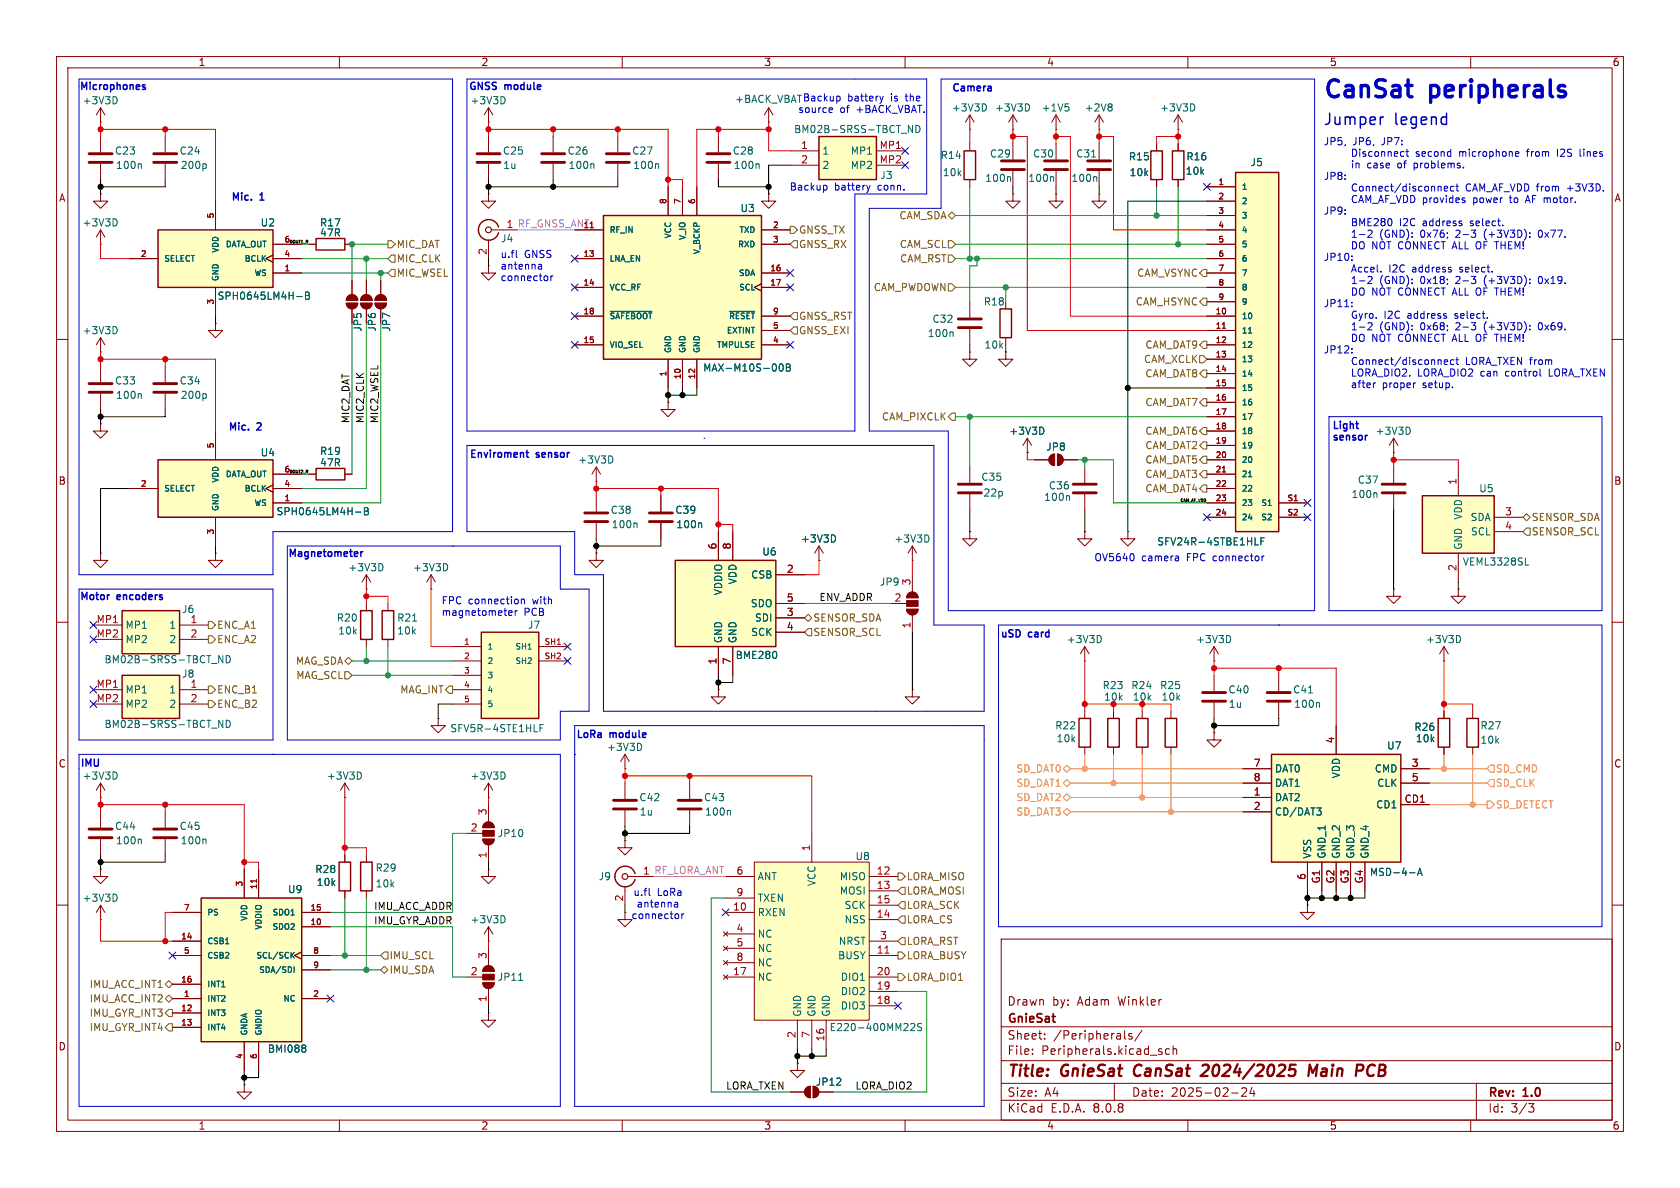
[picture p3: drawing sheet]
<svg xmlns="http://www.w3.org/2000/svg" width="297mm" height="210mm" viewBox="0 0 297 210" stroke-linecap="round" stroke-linejoin="round" font-family="sans-serif">
<defs><g id="words">
<g font-size="4.2" fill="#0000c2">
<text x="233.6" y="18.2">CanSat</text>
<text x="252.8" y="18.2">peripherals</text>
</g>
<g font-size="2.8" fill="#0000c2">
<text x="233.8" y="22.5">Jumper</text>
<text x="246.5" y="22.5">legend</text>
</g>
<g font-size="2.8" fill="#840000">
<text x="178" y="190.9">Title:</text>
<text x="187.7" y="190.9">GnieSat</text>
<text x="201.3" y="190.9">CanSat</text>
<text x="214.1" y="190.9">2024/2025</text>
<text x="233.8" y="190.9">Main</text>
<text x="243" y="190.9">PCB</text>
</g>
<g font-size="2.1" fill="#840000">
<text x="178" y="178">Drawn</text>
<text x="186" y="178">by:</text>
<text x="190.5" y="178">Adam</text>
<text x="197.8" y="178">Winkler</text>
<text x="178" y="184">Sheet:</text>
<text x="178" y="181.2">GnieSat</text>
<text x="186.2" y="184">/Peripherals/</text>
<text x="178" y="186.7">File:</text>
<text x="184.1" y="186.7">Peripherals.kicad_sch</text>
<text x="178" y="196.9">KiCad</text>
<text x="178" y="194.1">Size:</text>
<text x="184.7" y="194.1">A4</text>
<text x="185.7" y="196.9">E.D.A.</text>
<text x="193.3" y="196.9">8.0.8</text>
<text x="200" y="194.1">Date:</text>
<text x="207" y="194.1">2025-02-24</text>
<text x="263" y="194.3">Rev:</text>
<text x="263" y="196.9">Id:</text>
<text x="267.1" y="196.9">3/3</text>
<text x="269.4" y="194.3">1.0</text>
</g>
<g font-size="1.8" fill="#840000">
<text x="35" y="11.9">1</text>
<text x="85" y="11.9">2</text>
<text x="135" y="11.9">3</text>
<text x="185" y="11.9">4</text>
<text x="235" y="11.9">5</text>
<text x="285" y="11.9">6</text>
<text x="10.3" y="35.9">A</text>
<text x="285.3" y="35.9">A</text>
<text x="10.3" y="85.9">B</text>
<text x="285.3" y="85.9">B</text>
<text x="10.3" y="135.9">C</text>
<text x="285.3" y="135.9">C</text>
<text x="10.3" y="185.9">D</text>
<text x="285.3" y="185.9">D</text>
<text x="35" y="199.9">1</text>
<text x="85" y="199.9">2</text>
<text x="135" y="199.9">3</text>
<text x="185" y="199.9">4</text>
<text x="235" y="199.9">5</text>
<text x="285" y="199.9">6</text>
</g>
<g font-size="1.8" fill="#0000c2">
<text x="13.9" y="16.3">Microphones</text>
<text x="82.7" y="16.3">GNSS</text>
<text x="89.2" y="16.3">module</text>
<text x="168.1" y="16.5">Camera</text>
<text x="129.9" y="18.4">+BACK_VBAT Backup</text>
<text x="141" y="20.2">source</text>
<text x="148.5" y="20.2">of</text>
<text x="149.8" y="18.1">battery</text>
<text x="151.5" y="20.2">+BACK_VBAT.</text>
<text x="157.6" y="18.1">is</text>
<text x="160.4" y="18.1">the</text>
<text x="233.9" y="25.9">JP5,</text>
<text x="233.9" y="27.9">Disconnect</text>
<text x="239.2" y="25.9">JP6,</text>
<text x="241.7" y="30">case</text>
<text x="244.4" y="25.9">JP7:</text>
<text x="247.2" y="30">of</text>
<text x="250.2" y="27.9">second</text>
<text x="250.3" y="30">problems.</text>
<text x="258.1" y="27.9">microphone</text>
<text x="270.3" y="27.9">from</text>
<text x="275.8" y="27.9">I2S</text>
<text x="280" y="27.9">lines</text>
<text x="40.7" y="35.8">Mic.</text>
<text x="45.9" y="35.8">1</text>
<text x="139.5" y="33.9">Backup</text>
<text x="147.5" y="33.9">battery</text>
<text x="155.3" y="33.9">conn.</text>
<text x="233.9" y="32">JP8:</text>
<text x="233.9" y="34.1">Connect/disconnect</text>
<text x="259.1" y="34.1">CAM_AF_VDD from</text>
<text x="277.4" y="34.1">+3V3D.</text>
<text x="233.9" y="36.1">CAM_AF_VDD</text>
<text x="233.9" y="38.2">JP9:</text>
<text x="233.9" y="40.2">BME280</text>
<text x="247.4" y="40.2">I2C</text>
<text x="251.5" y="36.1">provides</text>
<text x="251.7" y="40.2">address</text>
<text x="260.2" y="40.2">select.</text>
<text x="260.6" y="36.1">power</text>
<text x="267.3" y="36.1">to</text>
<text x="270.3" y="36.1">AF motor.</text>
<text x="88.4" y="45.8">u.fl</text>
<text x="88.4" y="47.9">antenna</text>
<text x="92.7" y="45.8">GNSS</text>
<text x="233.9" y="46.3">JP10:</text>
<text x="242.5" y="44.3">NOT CONNECT ALL OF THEM!</text>
<text x="243.9" y="42.2">(GND):</text>
<text x="251.3" y="42.2">0x76;</text>
<text x="257.7" y="42.2">2-3</text>
<text x="262.9" y="42.2">(+3V3D):</text>
<text x="272.7" y="42.2">0x77.</text>
<text x="88.4" y="49.9">connector</text>
<text x="242.5" y="52.5">NOT CONNECT ALL OF THEM!</text>
<text x="243.9" y="50.4">(GND):</text>
<text x="245.5" y="48.4">I2C</text>
<text x="249.8" y="48.4">address</text>
<text x="251.3" y="50.4">0x18;</text>
<text x="257.7" y="50.4">2-3</text>
<text x="258.4" y="48.4">select.</text>
<text x="262.9" y="50.4">(+3V3D):</text>
<text x="272.7" y="50.4">0x19.</text>
<text x="233.9" y="54.5">JP11:</text>
<text x="243.9" y="58.6">(GND):</text>
<text x="244.7" y="56.6">I2C</text>
<text x="249" y="56.6">address</text>
<text x="251.3" y="58.6">0x68;</text>
<text x="257.5" y="56.6">select.</text>
<text x="257.7" y="58.6">2-3</text>
<text x="262.9" y="58.6">(+3V3D):</text>
<text x="272.7" y="58.6">0x69.</text>
<text x="233.9" y="62.7">JP12:</text>
<text x="233.9" y="64.7">Connect/disconnect</text>
<text x="242.5" y="60.6">NOT CONNECT ALL OF THEM!</text>
<text x="259.1" y="64.7">LORA_TXEN from</text>
<text x="233.9" y="66.8">LORA_DIO2.</text>
<text x="244.4" y="68.8">proper</text>
<text x="250.6" y="66.8">LORA_DIO2</text>
<text x="251.7" y="68.8">setup.</text>
<text x="261.9" y="66.8">can</text>
<text x="266.5" y="66.8">control</text>
<text x="274.4" y="66.8">LORA_TXEN</text>
<text x="40.2" y="76.5">Mic.</text>
<text x="45.4" y="76.5">2</text>
<text x="235.5" y="76.2">Light</text>
<text x="82.9" y="81.3">Enviroment</text>
<text x="94.8" y="81.3">sensor</text>
<text x="235.5" y="78.2">sensor</text>
<text x="50.8" y="98.8">Magnetometer</text>
<text x="193.4" y="99.4">OV5640</text>
<text x="201.8" y="99.4">camera</text>
<text x="209.9" y="99.4">FPC</text>
<text x="214.7" y="99.4">connector</text>
<text x="14" y="106.4">Motor</text>
<text x="20.7" y="106.4">encoders</text>
<text x="78" y="107">FPC</text>
<text x="82.8" y="107">connection</text>
<text x="94.3" y="107">with</text>
<text x="78" y="109.1">magnetometer</text>
<text x="92.6" y="109.1">PCB</text>
<text x="176.7" y="113">uSD</text>
<text x="181.8" y="113">card</text>
<text x="101.7" y="130.8">LoRa</text>
<text x="107.8" y="130.8">module</text>
<text x="14.1" y="135.9">IMU</text>
<text x="111.9" y="158.6">u.fl</text>
<text x="112.4" y="160.6">antenna</text>
<text x="116.2" y="158.6">LoRa</text>
<text x="111.5" y="162.7">connector</text>
</g>
<g font-size="1.8" fill="#006464">
<text x="14.5" y="18.6">+3V3D</text>
<text x="83.1" y="18.6">+3V3D</text>
<text x="140.3" y="23.7">BM02B-SRSS-TBCT_ND</text>
<text x="168.2" y="19.9">+3V3D</text>
<text x="175.8" y="19.9">+3V3D</text>
<text x="184" y="19.9">+1V5</text>
<text x="191.7" y="19.9">+2V8</text>
<text x="205" y="19.9">+3V3D</text>
<text x="20.2" y="27.5">C23</text>
<text x="31.7" y="27.5">C24</text>
<text x="88.8" y="27.5">C25</text>
<text x="100.2" y="27.5">C26</text>
<text x="111.7" y="27.5">C27</text>
<text x="129.4" y="27.5">C28</text>
<text x="145.3" y="27.5">1</text>
<text x="150.3" y="27.5">MP1</text>
<text x="166.2" y="28.3">R14</text>
<text x="174.9" y="28">C29</text>
<text x="182.5" y="28">C30</text>
<text x="190.2" y="28">C31</text>
<text x="199.5" y="28.5">R15</text>
<text x="209.6" y="28.5">R16</text>
<text x="221" y="29.6">J5</text>
<text x="20.4" y="30.1">100n</text>
<text x="31.8" y="30.1">200p</text>
<text x="88.9" y="30.1">1u</text>
<text x="100.4" y="30.1">100n</text>
<text x="111.8" y="30.1">100n</text>
<text x="129.6" y="30.1">100n</text>
<text x="145.3" y="30.1">2</text>
<text x="150.3" y="30.1">MP2</text>
<text x="155.5" y="31.9">J3</text>
<text x="166.6" y="31.3">10k</text>
<text x="174.1" y="32.4">100n</text>
<text x="181.7" y="32.4">100n</text>
<text x="189.3" y="32.4">100n</text>
<text x="199.6" y="31.3">10k</text>
<text x="209.5" y="31.1">10k</text>
<text x="14.5" y="40.2">+3V3D</text>
<text x="46" y="40.2">U2</text>
<text x="56.5" y="40.2">R17</text>
<text x="130.8" y="37.7">U3</text>
<text x="56.5" y="42">47R</text>
<text x="88.5" y="43">J4</text>
<text x="38.4" y="53.2">SPH0645LM4H-B</text>
<text x="14.5" y="59.3">+3V3D</text>
<text x="64.1" y="58.7" transform="rotate(-90 64.1 58.7)">JP5</text>
<text x="66.6" y="58.7" transform="rotate(-90 66.6 58.7)">JP6</text>
<text x="69.2" y="58.7" transform="rotate(-90 69.2 58.7)">JP7</text>
<text x="163.9" y="59.8">100n</text>
<text x="164.8" y="57.3">C32</text>
<text x="173.8" y="54.2">R18</text>
<text x="124.2" y="65.9">MAX-M10S-00B</text>
<text x="173.9" y="61.8">10k</text>
<text x="20.2" y="68.2">C33</text>
<text x="20.4" y="70.7">100n</text>
<text x="31.7" y="68.2">C34</text>
<text x="31.8" y="70.7">200p</text>
<text x="178.3" y="77.1">+3V3D</text>
<text x="243.1" y="77.1">+3V3D</text>
<text x="46" y="80.9">U4</text>
<text x="56.5" y="80.6">R19</text>
<text x="56.5" y="82.7">47R</text>
<text x="102.1" y="82.1">+3V3D</text>
<text x="184.9" y="79.9">JP8</text>
<text x="173.4" y="85.2">C35</text>
<text x="173.8" y="88">22p</text>
<text x="184.5" y="88.7">100n</text>
<text x="185.3" y="86.7">C36</text>
<text x="238.8" y="88.2">100n</text>
<text x="239.9" y="85.7">C37</text>
<text x="261.4" y="87.2">U5</text>
<text x="48.8" y="91.3">SPH0645LM4H-B</text>
<text x="107.9" y="91">C38</text>
<text x="108" y="93.6">100n</text>
<text x="119.3" y="91">C39</text>
<text x="119.5" y="93.6">100n</text>
<text x="258.7" y="92" transform="rotate(-90 258.7 92)">VDD</text>
<text x="259.9" y="92.3">SDA</text>
<text x="259.9" y="94.8">SCL</text>
<text x="61.5" y="101.2">+3V3D</text>
<text x="72.9" y="101.2">+3V3D</text>
<text x="134.7" y="98.4">U6</text>
<text x="141.5" y="96.1">+3V3D</text>
<text x="158" y="96.1">+3V3D</text>
<text x="204.5" y="96.6">SFV24R-4STBE1HLF</text>
<text x="258.5" y="100.2">VEML3328SL</text>
<text x="258.7" y="97.3" transform="rotate(-90 258.7 97.3)">GND</text>
<text x="127.9" y="105.3" transform="rotate(-90 127.9 105.3)">VDDIO</text>
<text x="130.4" y="103.4" transform="rotate(-90 130.4 103.4)">VDD</text>
<text x="132.6" y="107.5">SDO</text>
<text x="132.7" y="102.5">CSB</text>
<text x="155.5" y="103.7">JP9</text>
<text x="22.1" y="111.4">MP1</text>
<text x="22.1" y="113.9">MP2</text>
<text x="29.8" y="111.4">1</text>
<text x="29.8" y="113.9">2</text>
<text x="32.1" y="108.6">J6</text>
<text x="59.4" y="110.1">R20</text>
<text x="59.7" y="112.4">10k</text>
<text x="70.1" y="112.4">10k</text>
<text x="70.1" y="110.1">R21</text>
<text x="93.2" y="111.4">J7</text>
<text x="127.9" y="113.8" transform="rotate(-90 127.9 113.8)">GND</text>
<text x="130.4" y="113.8" transform="rotate(-90 130.4 113.8)">GND</text>
<text x="132.7" y="112.6">SCK</text>
<text x="133.4" y="110.1">SDI</text>
<text x="188.5" y="113.9">+3V3D</text>
<text x="211.4" y="113.9">+3V3D</text>
<text x="252" y="113.9">+3V3D</text>
<text x="18.4" y="117.4">BM02B-SRSS-TBCT_ND</text>
<text x="32.1" y="120">J8</text>
<text x="130" y="116.7">BME280</text>
<text x="22.1" y="122.8">MP1</text>
<text x="22.1" y="125.3">MP2</text>
<text x="29.8" y="122.8">1</text>
<text x="29.8" y="125.3">2</text>
<text x="194.8" y="122">R23</text>
<text x="195.1" y="124.1">10k</text>
<text x="199.9" y="122">R24</text>
<text x="200.2" y="124.1">10k</text>
<text x="205" y="122">R25</text>
<text x="205.2" y="124.1">10k</text>
<text x="217.1" y="122.8">C40</text>
<text x="217.1" y="125.3">1u</text>
<text x="228.5" y="122.8">C41</text>
<text x="228.7" y="125.3">100n</text>
<text x="18.4" y="128.9">BM02B-SRSS-TBCT_ND</text>
<text x="79.5" y="129.6">SFV5R-4STE1HLF</text>
<text x="186.4" y="129.1">R22</text>
<text x="186.7" y="131.4">10k</text>
<text x="249.9" y="129.4">R26</text>
<text x="250.2" y="131.4">10k</text>
<text x="261.6" y="131.7">10k</text>
<text x="261.6" y="129.1">R27</text>
<text x="107.2" y="132.9">+3V3D</text>
<text x="225.3" y="136.8">DAT0</text>
<text x="237.1" y="137.7" transform="rotate(-90 237.1 137.7)">VDD</text>
<text x="242.9" y="136.8">CMD</text>
<text x="245.1" y="132.7">U7</text>
<text x="14.5" y="138">+3V3D</text>
<text x="57.7" y="138">+3V3D</text>
<text x="83.1" y="138">+3V3D</text>
<text x="112.9" y="141.8">C42</text>
<text x="124.4" y="141.8">C43</text>
<text x="225.3" y="141.8">DAT2</text>
<text x="225.3" y="139.3">DAT1</text>
<text x="243.2" y="143.1">CD1</text>
<text x="243.4" y="139.3">CLK</text>
<text x="20.2" y="146.9">C44</text>
<text x="20.4" y="149.5">100n</text>
<text x="31.7" y="146.9">C45</text>
<text x="31.8" y="149.5">100n</text>
<text x="87.9" y="148.2">JP10</text>
<text x="113" y="144.4">1u</text>
<text x="124.5" y="144.4">100n</text>
<text x="225.3" y="144.4">CD/DAT3</text>
<text x="55.6" y="154.5">R28</text>
<text x="66.3" y="154.3">R29</text>
<text x="105.7" y="155.8">J9</text>
<text x="133.9" y="155.8">ANT</text>
<text x="148.4" y="155.8">MISO</text>
<text x="151.1" y="152.2">U8</text>
<text x="232" y="151.9" transform="rotate(-90 232 151.9)">VSS</text>
<text x="234.5" y="151.9" transform="rotate(-90 234.5 151.9)">GND_1</text>
<text x="237.1" y="151.9" transform="rotate(-90 237.1 151.9)">GND_2</text>
<text x="239.6" y="151.9" transform="rotate(-90 239.6 151.9)">GND_3</text>
<text x="242.1" y="155">MSD-4-A</text>
<text x="242.2" y="151.9" transform="rotate(-90 242.2 151.9)">GND_4</text>
<text x="14.5" y="159.6">+3V3D</text>
<text x="50.8" y="158.1">U9</text>
<text x="55.9" y="156.8">10k</text>
<text x="66.3" y="157.1">10k</text>
<text x="133.9" y="159.6">TXEN</text>
<text x="144.4" y="156.7" transform="rotate(-90 144.4 156.7)">VCC</text>
<text x="148.4" y="158.3">MOSI</text>
<text x="149.2" y="160.9">SCK</text>
<text x="83.1" y="163.4">+3V3D</text>
<text x="133.9" y="162.2">RXEN</text>
<text x="133.9" y="166">NC</text>
<text x="148.2" y="167.2">NRST</text>
<text x="149.2" y="163.4">NSS</text>
<text x="87.9" y="173.6">JP11</text>
<text x="133.9" y="173.6">NC</text>
<text x="133.9" y="168.5">NC</text>
<text x="133.9" y="171">NC</text>
<text x="148.1" y="169.8">BUSY</text>
<text x="148.5" y="173.6">DIO1</text>
<text x="141.8" y="179.8" transform="rotate(-90 141.8 179.8)">GND</text>
<text x="144.4" y="179.8" transform="rotate(-90 144.4 179.8)">GND</text>
<text x="146.9" y="179.8" transform="rotate(-90 146.9 179.8)">GND</text>
<text x="148.5" y="178.7">DIO3</text>
<text x="148.5" y="176.1">DIO2</text>
<text x="146.6" y="182.5">E220-400MM22S</text>
<text x="47.3" y="186.3">BMI088</text>
<text x="144.1" y="192.1">JP12</text>
</g>
<g font-size="1.8" fill="#a90000">
<text x="141.5" y="26.4">1</text>
<text x="141.5" y="29">2</text>
<text x="155.4" y="26.4">MP1</text>
<text x="155.4" y="29">MP2</text>
<text x="86.1" y="45.2" transform="rotate(-90 86.1 45.2)">2</text>
<text x="257.6" y="85.8" transform="rotate(-90 257.6 85.8)">1</text>
<text x="266" y="91.2">3</text>
<text x="266" y="93.7">4</text>
<text x="126.7" y="97.2" transform="rotate(-90 126.7 97.2)">6</text>
<text x="129.3" y="97.2" transform="rotate(-90 129.3 97.2)">8</text>
<text x="139" y="101.3">2</text>
<text x="257.6" y="101" transform="rotate(-90 257.6 101)">2</text>
<text x="139" y="106.4">5</text>
<text x="158" y="106.4">2</text>
<text x="161" y="103.6" transform="rotate(-90 161 103.6)">3</text>
<text x="17" y="110.2">MP1</text>
<text x="17" y="112.8">MP2</text>
<text x="33.6" y="110.2">1</text>
<text x="33.6" y="112.8">2</text>
<text x="139" y="109">3</text>
<text x="139" y="111.5">4</text>
<text x="161" y="111.2" transform="rotate(-90 161 111.2)">1</text>
<text x="126.7" y="117.5" transform="rotate(-90 126.7 117.5)">1</text>
<text x="129.3" y="117.5" transform="rotate(-90 129.3 117.5)">7</text>
<text x="17" y="121.7">MP1</text>
<text x="17" y="124.2">MP2</text>
<text x="33.6" y="121.7">1</text>
<text x="33.6" y="124.2">2</text>
<text x="236" y="131.5" transform="rotate(-90 236 131.5)">4</text>
<text x="221.5" y="135.6">7</text>
<text x="249.5" y="135.6">3</text>
<text x="221.5" y="140.7">1</text>
<text x="221.5" y="143.3">2</text>
<text x="221.5" y="138.2">8</text>
<text x="248.2" y="142">CD1</text>
<text x="249.5" y="138.2">5</text>
<text x="83.1" y="147.1">2</text>
<text x="86.1" y="144.2" transform="rotate(-90 86.1 144.2)">3</text>
<text x="86.1" y="151.8" transform="rotate(-90 86.1 151.8)">1</text>
<text x="130.1" y="154.7">6</text>
<text x="143.3" y="150.6" transform="rotate(-90 143.3 150.6)">1</text>
<text x="154.9" y="154.7">12</text>
<text x="230.9" y="155.6" transform="rotate(-90 230.9 155.6)">6</text>
<text x="110.2" y="159.5" transform="rotate(-90 110.2 159.5)">2</text>
<text x="129.5" y="161">10</text>
<text x="130.1" y="158.5">9</text>
<text x="154.9" y="157.2">13</text>
<text x="154.9" y="159.8">15</text>
<text x="233.4" y="156.3" transform="rotate(-90 233.4 156.3)">G1</text>
<text x="236" y="156.3" transform="rotate(-90 236 156.3)">G2</text>
<text x="238.5" y="156.3" transform="rotate(-90 238.5 156.3)">G3</text>
<text x="241" y="156.3" transform="rotate(-90 241 156.3)">G4</text>
<text x="130.1" y="164.8">4</text>
<text x="130.1" y="167.4">5</text>
<text x="154.9" y="162.3">14</text>
<text x="155.5" y="166.1">3</text>
<text x="83.1" y="172.5">2</text>
<text x="86.1" y="169.6" transform="rotate(-90 86.1 169.6)">3</text>
<text x="129.5" y="172.5">17</text>
<text x="130.1" y="169.9">8</text>
<text x="154.9" y="168.7">11</text>
<text x="154.9" y="172.5">20</text>
<text x="86.1" y="177.2" transform="rotate(-90 86.1 177.2)">1</text>
<text x="154.9" y="177.5">18</text>
<text x="154.9" y="175">19</text>
<text x="140.7" y="183.6" transform="rotate(-90 140.7 183.6)">2</text>
<text x="143.3" y="183.6" transform="rotate(-90 143.3 183.6)">7</text>
<text x="145.8" y="184.2" transform="rotate(-90 145.8 184.2)">16</text>
</g>
<g font-size="1.8" fill="#f0f">
<text x="89.5" y="40.4">1 RF_GNSS_ANT</text>
<text x="113.6" y="154.7">1 RF_LORA_ANT</text>
</g>
<g font-size="1.8" fill="#725600">
<text x="141.2" y="41.5">GNSS_TX</text>
<text x="158.9" y="39">CAM_SDA</text>
<text x="70" y="44">MIC_DAT</text>
<text x="70" y="46.6">MIC_CLK</text>
<text x="141.2" y="44">GNSS_RX</text>
<text x="159" y="44">CAM_SCL</text>
<text x="159" y="46.6">CAM_RST</text>
<text x="70" y="49.1">MIC_WSEL</text>
<text x="154.4" y="51.7">CAM_PWDOWN</text>
<text x="200.9" y="49.1">CAM_VSYNC</text>
<text x="141.2" y="56.7">GNSS_RST</text>
<text x="141.2" y="59.3">GNSS_EXI</text>
<text x="200.7" y="54.2">CAM_HSYNC</text>
<text x="202.1" y="64.4">CAM_XCLK</text>
<text x="202.4" y="61.8">CAM_DAT9</text>
<text x="202.4" y="72">CAM_DAT7</text>
<text x="202.4" y="66.9">CAM_DAT8</text>
<text x="155.8" y="74.5">CAM_PIXCLK</text>
<text x="202.4" y="77.1">CAM_DAT6</text>
<text x="202.4" y="79.6">CAM_DAT2</text>
<text x="202.4" y="82.1">CAM_DAT5</text>
<text x="202.4" y="87.2">CAM_DAT4</text>
<text x="202.4" y="84.7">CAM_DAT3</text>
<text x="270.7" y="94.8">SENSOR_SCL</text>
<text x="270.7" y="92.3">SENSOR_SDA</text>
<text x="38.3" y="111.4">ENC_A1</text>
<text x="38.3" y="113.9">ENC_A2</text>
<text x="143.7" y="112.6">SENSOR_SCL</text>
<text x="143.7" y="110.1">SENSOR_SDA</text>
<text x="52.2" y="117.7">MAG_SDA</text>
<text x="38.3" y="125.3">ENC_B2</text>
<text x="38.3" y="122.8">ENC_B1</text>
<text x="52.3" y="120.2">MAG_SCL</text>
<text x="70.7" y="122.8">MAG_INT</text>
<text x="160.2" y="155.8">LORA_MISO</text>
<text x="160.2" y="160.9">LORA_SCK</text>
<text x="160.2" y="158.3">LORA_MOSI</text>
<text x="160.2" y="163.4">LORA_CS</text>
<text x="160.2" y="167.2">LORA_RST</text>
<text x="68.8" y="172.3">IMU_SDA</text>
<text x="68.8" y="169.8">IMU_SCL</text>
<text x="160.2" y="173.6">LORA_DIO1</text>
<text x="160.2" y="169.8">LORA_BUSY</text>
<text x="15.8" y="177.4">IMU_ACC_INT2</text>
<text x="15.8" y="174.9">IMU_ACC_INT1</text>
<text x="15.8" y="179.9">IMU_GYR_INT3</text>
<text x="15.8" y="182.5">IMU_GYR_INT4</text>
</g>
<g font-size="1.8" fill="#0f0f0f">
<text x="61.9" y="74.9" transform="rotate(-90 61.9 74.9)">MIC2_DAT</text>
<text x="64.4" y="74.9" transform="rotate(-90 64.4 74.9)">MIC2_CLK</text>
<text x="67" y="74.9" transform="rotate(-90 67 74.9)">MIC2_WSEL</text>
<text x="144.8" y="106.3">ENV_ADDR</text>
<text x="66" y="160.9">IMU_ACC_ADDR</text>
<text x="66" y="163.5">IMU_GYR_ADDR</text>
<text x="128.3" y="192.7">LORA_TXEN</text>
<text x="151.1" y="192.7">LORA_DIO2</text>
</g>
<g font-size="1.8" fill="#f90">
<text x="179.6" y="136.8">SD_DAT0</text>
<text x="264.4" y="136.8">SD_CMD</text>
<text x="179.6" y="141.8">SD_DAT2</text>
<text x="179.6" y="139.3">SD_DAT1</text>
<text x="264.4" y="143.1">SD_DETECT</text>
<text x="264.4" y="139.3">SD_CLK</text>
<text x="179.6" y="144.4">SD_DAT3</text>
</g>
<g font-size="1.4" fill="#a90000">
<text x="215.3" y="32.8">1</text>
<text x="215.3" y="35.3">2</text>
<text x="37.8" y="38.7" transform="rotate(-90 37.8 38.7)">5</text>
<text x="103" y="40.4">11</text>
<text x="117.9" y="36.2" transform="rotate(-90 117.9 36.2)">8</text>
<text x="120.4" y="36.2" transform="rotate(-90 120.4 36.2)">7</text>
<text x="122.9" y="36.2" transform="rotate(-90 122.9 36.2)">6</text>
<text x="136.5" y="40.4">2</text>
<text x="215.3" y="37.8">3</text>
<text x="215.3" y="40.4">4</text>
<text x="24.8" y="45.5">2</text>
<text x="50.2" y="45.5">4</text>
<text x="50.2" y="42.9">6</text>
<text x="103" y="45.5">13</text>
<text x="136.5" y="42.9">3</text>
<text x="215.3" y="42.9">5</text>
<text x="215.3" y="45.5">6</text>
<text x="37.8" y="54" transform="rotate(-90 37.8 54)">3</text>
<text x="50.2" y="48">1</text>
<text x="103" y="50.5">14</text>
<text x="136.1" y="48">16</text>
<text x="136.1" y="50.5">17</text>
<text x="215.3" y="48">7</text>
<text x="215.3" y="50.5">8</text>
<text x="215.3" y="53.1">9</text>
<text x="103" y="55.6">18</text>
<text x="136.5" y="58.2">5</text>
<text x="136.5" y="55.6">9</text>
<text x="214.8" y="55.6">10</text>
<text x="214.8" y="58.2">11</text>
<text x="103" y="60.7">15</text>
<text x="136.5" y="60.7">4</text>
<text x="214.8" y="60.7">12</text>
<text x="214.8" y="63.2">13</text>
<text x="214.8" y="65.8">14</text>
<text x="117.9" y="66.7" transform="rotate(-90 117.9 66.7)">1</text>
<text x="120.4" y="67.1" transform="rotate(-90 120.4 67.1)">10</text>
<text x="122.9" y="67.1" transform="rotate(-90 122.9 67.1)">12</text>
<text x="214.8" y="68.3">15</text>
<text x="214.8" y="70.9">16</text>
<text x="214.8" y="73.4">17</text>
<text x="214.8" y="75.9">18</text>
<text x="37.8" y="79.4" transform="rotate(-90 37.8 79.4)">5</text>
<text x="50.2" y="83.6">6</text>
<text x="214.8" y="78.5">19</text>
<text x="214.8" y="81">20</text>
<text x="214.8" y="83.6">21</text>
<text x="24.8" y="86.1">2</text>
<text x="50.2" y="88.6">1</text>
<text x="50.2" y="86.1">4</text>
<text x="214.8" y="86.1">22</text>
<text x="214.8" y="88.6">23</text>
<text x="227.5" y="88.6">S1</text>
<text x="37.8" y="94.6" transform="rotate(-90 37.8 94.6)">3</text>
<text x="214.8" y="91.2">24</text>
<text x="227.5" y="91.2">S2</text>
<text x="81.9" y="114">1</text>
<text x="81.9" y="116.6">2</text>
<text x="81.9" y="119.1">3</text>
<text x="96.2" y="114">SH1</text>
<text x="96.2" y="116.6">SH2</text>
<text x="81.9" y="121.7">4</text>
<text x="81.9" y="124.2">5</text>
<text x="32.4" y="161">7</text>
<text x="42.9" y="156.8" transform="rotate(-90 42.9 156.8)">3</text>
<text x="45.5" y="157.3" transform="rotate(-90 45.5 157.3)">11</text>
<text x="54.8" y="161">15</text>
<text x="31.9" y="166.1">14</text>
<text x="54.8" y="163.6">10</text>
<text x="31.9" y="173.7">16</text>
<text x="32.4" y="168.7">5</text>
<text x="55.3" y="168.7">8</text>
<text x="55.3" y="171.2">9</text>
<text x="31.9" y="178.8">12</text>
<text x="32.4" y="176.3">1</text>
<text x="55.3" y="176.3">2</text>
<text x="31.9" y="181.4">13</text>
<text x="42.9" y="187.3" transform="rotate(-90 42.9 187.3)">4</text>
<text x="45.5" y="187.3" transform="rotate(-90 45.5 187.3)">6</text>
</g>
<g font-size="1.4" fill="#006464">
<text x="219.5" y="33.8">1</text>
<text x="107.7" y="41.4">RF_IN</text>
<text x="130.6" y="41.4">TXD</text>
<text x="219.5" y="36.3">2</text>
<text x="219.5" y="38.8">3</text>
<text x="219.5" y="41.4">4</text>
<text x="29" y="46.5">SELECT</text>
<text x="38.8" y="44.8" transform="rotate(-90 38.8 44.8)">VDD</text>
<text x="39.8" y="43.9">DATA_OUT</text>
<text x="43.1" y="46.5">BCLK</text>
<text x="107.7" y="46.5">LNA_EN</text>
<text x="118.8" y="42.3" transform="rotate(-90 118.8 42.3)">VCC</text>
<text x="121.4" y="42.6" transform="rotate(-90 121.4 42.6)">V_IO</text>
<text x="123.9" y="45.1" transform="rotate(-90 123.9 45.1)">V_BCKP</text>
<text x="130.4" y="43.9">RXD</text>
<text x="219.5" y="43.9">5</text>
<text x="219.5" y="46.5">6</text>
<text x="38.8" y="49.8" transform="rotate(-90 38.8 49.8)">GND</text>
<text x="44.9" y="49">WS</text>
<text x="107.7" y="51.5">VCC_RF</text>
<text x="130.5" y="49">SDA</text>
<text x="130.5" y="51.5">SCL</text>
<text x="219.5" y="49">7</text>
<text x="219.5" y="51.5">8</text>
<text x="107.7" y="56.6">~{SAFEBOOT}</text>
<text x="128.4" y="59.2">EXTINT</text>
<text x="128.8" y="56.6">~{RESET}</text>
<text x="219.5" y="56.6">10</text>
<text x="219.5" y="59.2">11</text>
<text x="219.5" y="54.1">9</text>
<text x="107.7" y="61.7">VIO_SEL</text>
<text x="118.8" y="62.5" transform="rotate(-90 118.8 62.5)">GND</text>
<text x="121.4" y="62.5" transform="rotate(-90 121.4 62.5)">GND</text>
<text x="123.9" y="62.5" transform="rotate(-90 123.9 62.5)">GND</text>
<text x="126.6" y="61.7">TMPULSE</text>
<text x="219.5" y="61.7">12</text>
<text x="219.5" y="64.2">13</text>
<text x="219.5" y="66.8">14</text>
<text x="219.5" y="69.3">15</text>
<text x="219.5" y="71.9">16</text>
<text x="219.5" y="74.4">17</text>
<text x="219.5" y="76.9">18</text>
<text x="219.5" y="79.5">19</text>
<text x="219.5" y="82">20</text>
<text x="29" y="87.1">SELECT</text>
<text x="38.8" y="85.5" transform="rotate(-90 38.8 85.5)">VDD</text>
<text x="39.8" y="84.6">DATA_OUT</text>
<text x="43.1" y="87.1">BCLK</text>
<text x="44.9" y="89.6">WS</text>
<text x="219.5" y="84.6">21</text>
<text x="219.5" y="87.1">22</text>
<text x="219.5" y="89.6">23</text>
<text x="222.9" y="89.6">S1</text>
<text x="38.8" y="90.4" transform="rotate(-90 38.8 90.4)">GND</text>
<text x="219.5" y="92.2">24</text>
<text x="222.9" y="92.2">S2</text>
<text x="86.1" y="115">1</text>
<text x="86.1" y="117.6">2</text>
<text x="91" y="115">SH1</text>
<text x="91" y="117.6">SH2</text>
<text x="86.1" y="120.1">3</text>
<text x="86.1" y="122.7">4</text>
<text x="86.1" y="125.2">5</text>
<text x="36.6" y="167.1">CSB1</text>
<text x="36.6" y="162">PS</text>
<text x="43.9" y="162.9" transform="rotate(-90 43.9 162.9)">VDD</text>
<text x="46.5" y="164.5" transform="rotate(-90 46.5 164.5)">VDDIO</text>
<text x="48.1" y="164.6">SDO2</text>
<text x="48.1" y="162">SDO1</text>
<text x="36.6" y="169.6">CSB2</text>
<text x="45.2" y="169.6">SCL/SCK</text>
<text x="45.7" y="172.2">SDA/SDI</text>
<text x="36.6" y="177.3">INT2</text>
<text x="36.6" y="179.8">INT3</text>
<text x="36.6" y="174.7">INT1</text>
<text x="50" y="177.3">NC</text>
<text x="36.6" y="182.3">INT4</text>
<text x="43.9" y="183.1" transform="rotate(-90 43.9 183.1)">GNDA</text>
<text x="46.5" y="183.1" transform="rotate(-90 46.5 183.1)">GNDIO</text>
</g>
<g font-size=".7" fill="#0f0f0f">
<text x="51" y="43">DOUT1_R</text>
<text x="51" y="83.7">DOUT2_R</text>
<text x="208.5" y="88.8">CAM_AF_VDD</text>
</g>
</g></defs>
<g fill="none" stroke="#840000" stroke-width=".18">
<path d="M10 10h277v190h-277zM12 12h273v186h-273zM60 10v2M110 10v2M160 10v2M210 10v2M260 10v2M10 60h2M285 60h2M10 110h2M64.8 106.7v1.3M64.8 113v1.3"/>
<path d="M285 110h2M61 151.1v1.3M61 157.5v1.3M10 160h2M177 166h108v32h-108zM285 160h2M60 198v2M110 198v2M160 198v2M177 194.5h108M177 191.5h108M177 187.5h108"/>
<path d="M177 181.5h108M182.5 186.3v.1M182.5 185.5v.1M184.7 183.6v.1M184.7 182.8v.1M197 191.5v3M198.8 182.2v1.3l.2 .2M200.1 182.8l-.4-.1-.2 .2 .1 .2 .5 .2v.3h-.6M201.9 182.1l-1.3 2M205 185.9l.4 .1 .1 .2-.3 .2h-.2M205 185.4l.4 .1M206.7 185.5l-.4-.1-.3 .3v.4l.2 .2h.5"/>
<path d="M207.4 185.5l.2-.1 .4 .1v.9M207.4 184.9v1.5M210 198v2M217.7 193.2h1.2M219.5 192.4l.6-.1 .2 .1 .1 .3-.9 1.1h.9M221.3 192.2l-.3 1.1h.9M221.7 192.8v1M260 198v2M261 191.5v6.5M270.2 195.1h1l-.5 .6 .4 .1 .1 .5-.3 .3h-.4"/>
</g>
<path d="M200.8 188.5a1.27 1.27 0 0 0-.1 1.6M213.4 188.2h-.5l-.3 .2M213.5 189.1l-1.2 1.1h1.2M228.1 188.2h1M228.2 189h.5l.3 .2v.6l-.5 .4h-.4M231.3 190.2l.3-2 .4 1.4 .9-1.4-.3 2M242.2 188.3a1.11 1.11 0 0 0 .1 1.9" fill="none" stroke="#840000" stroke-width=".4"/>
<path d="M63.8 108h2v5h-2zM59.9 152.4h2.1v5.1h-2.1z" fill="none" stroke="#840000" stroke-width=".25"/>
<path d="M35.6 158.8h17.7v25.4h-17.7z" fill="#ffffc2"/>
<path d="M35.6 158.8h17.7v25.4h-17.7zM63.8 152.4h2v5.1h-2z" fill="none" stroke="#840000" stroke-width=".25"/>
<g fill="none" stroke="#840000" stroke-width=".18">
<path d="M214.6 116.8h.1M214.6 114.3l-.7 1.3M214.6 114.3v2.5M214.6 114.3l.8 1.3M43.2 153.7v5.1M45.7 153.7v5.1M64.8 151.1v1.3M64.8 157.5v1.3M30.5 176.5h5.1M30.5 179.1h5.1M30.5 166.4h5.1M30.5 161.3h5.1"/>
<path d="M30.5 174h5.1M30.5 168.9h5.1M53.3 168.3l-1.2 .6 1.2 .6M53.3 176.5h5.1M53.3 163.8h5.1M53.3 161.3h5.1M53.3 168.9h5.1M53.3 171.5h5.1M30.5 181.6h5.1M43.2 184.2v5M45.7 184.2v5"/>
</g>
<path d="M45.3 155.4v.6" fill="none" stroke="#a90000" stroke-width=".18"/>
<path d="M217.3 112.4l.3 .5-.3 .6M51.6 168.8l.4 .6M52 170.9v1M52 168.4l-.6 .5M53.8 184.7l.3 .3-.3 .3 .3 .2v.3l-.3 .2" fill="none" stroke="#006464" stroke-width=".18"/>
<path d="M224.8 133.4h22.8v19h-22.8z" fill="#ffffc2"/>
<path d="M55.9 42.2h5.1v2h-5.1zM224.8 133.4h22.8v19h-22.8z" fill="none" stroke="#840000" stroke-width=".25"/>
<g fill="none" stroke="#840000" stroke-width=".18">
<path d="M54.6 43.2h1.3M61 43.2h1.2M219.7 135.9h5.1M219.7 138.4h5.1M236.2 128.3v5.1M247.6 135.9h5.1M247.6 138.4h5.1M219.7 141h5.1M219.7 143.5h5.1M231.1 152.4v5.1M233.7 152.4v5.1M236.2 152.4v5.1"/>
<path d="M238.8 152.4v5.1M241.3 152.4v5.1M247.6 142.2h5.1"/>
</g>
<path d="M232.8 142.8h.8l-.5 .5M233.3 143.3l.3 .2v.3l-.3 .3M249.2 154.3h1M250.6 154.8l.4-1.3 .4 1.3M250.7 154.4h.6" fill="none" stroke="#006464" stroke-width=".18"/>
<path d="M27.9 40.6h20.4v10.2h-20.4z" fill="#ffffc2"/>
<path d="M27.9 40.6h20.4v10.2h-20.4z" fill="none" stroke="#840000" stroke-width=".25"/>
<g fill="none" stroke="#840000" stroke-width=".18">
<path d="M29.2 24.1v2.8M29.2 29v2.8M38.1 35.6v5M22.9 45.7h5M38.1 50.8v5.1M48.3 45.1l-1.3 .6 1.3 .7M48.3 48.3h5M48.3 45.7h5M48.3 43.2h5M226.1 119.4v2.8M214.6 129.5v1.3h-1.2l1.2 1.3 1.3-1.3h-1.3M214.6 129.5h.1"/>
<path d="M226.1 124.2v2.8M17.8 143.5v2.8M17.8 148.3v2.8M29.2 143.5v2.8M29.2 148.3v2.8M231.1 160v1.3h-1.2l1.2 1.3 1.3-1.3h-1.3M231.1 160h.1"/>
</g>
<path d="M36.2 28.9l.3 .3v.3l-.3 .3M52.4 52.4h1M54 51.6h.4l.3 .3-.3 .3 .3 .2v.3l-.2 .2h-.5zM54 52.2h.4M231.3 122.5h.8M233.1 124.2l.2 .2v.6M24.8 148.3l.2 .2v.7M36.2 148.3l.2 .2v.7" fill="none" stroke="#006464" stroke-width=".18"/>
<path d="M27.2 28.7h4M27.2 27.2h4M224 124h4.1M224 122.4h4.1M15.7 148.1h4.1M15.7 146.6h4.1M27.2 148.1h4M27.2 146.6h4" fill="none" stroke="#840000" stroke-width=".51"/>
<path d="M119.4 99.1h17.8v15.2h-17.8z" fill="#ffffc2"/>
<path d="M88.1 40.1a1.81 1.81 0 0 0-2.8-.9 1.81 1.81 0 0 0 0 2.9 1.81 1.81 0 0 0 2.8-1M119.4 99.1h17.8v15.2h-17.8zM254.3 127h2v5.1h-2z" fill="none" stroke="#840000" stroke-width=".25"/>
<g fill="none" stroke="#840000" stroke-width=".18">
<path d="M17.8 19.1l-.8 1.2M17.8 19.1v2.5M17.8 19.1l.7 1.2M86.4 19.1v2.5M86.4 19.1l-.8 1.2M86.4 19.1l.7 1.2M17.8 34.3v1.3h-1.3l1.3 1.2 1.2-1.2h-1.2M17.8 34.3h.1M17.8 21.6h.1M17.8 24.1v2.8M17.8 29v2.8M86.4 21.6h.1"/>
<path d="M86.4 34.3v1.3h-1.3l1.3 1.2 1.2-1.2h-1.2M86.4 34.3h.1M86.4 24.1v2.8M86.4 29v2.8M97.8 24.1v2.8M97.8 29v2.8M17.8 43.2h.1M17.8 40.6v2.6M17.8 40.6l-.8 1.3M17.8 40.6l.7 1.3M86.4 47v1.3h-1.3l1.3 1.2 1.2-1.2h-1.2M86.4 47h.1"/>
<path d="M86.4 42.4v3.3M86.9 40.6h4.5M246.4 77.5l-.8 1.2M246.4 77.5v2.5M246.4 77.5l.7 1.2M127 94v5.1M129.5 94v5.1M182.9 81.3h2.5M185.7 80.6l.7-.3v2a1.02 1.02 0 0 1-.9-.6 1.02 1.02 0 0 1 .2-1.1zM186.9 80.3a1.02 1.02 0 0 1 1.1 1 1.02 1.02 0 0 1-1.1 1zM188 81.3h2.5M246.4 80h.1"/>
<path d="M246.4 82.6v2.7M246.4 87.4v2.8M64.8 104.1h.1M64.8 101.6l-.8 1.3M64.8 101.6v2.5M64.8 101.6l.7 1.3M76.2 104.1h.1M76.2 101.6l-.8 1.3M76.2 101.6v2.5M76.2 101.6l.8 1.3M127 114.3v5.1M129.5 114.3v5.1"/>
<path d="M137.2 101.6h5M137.2 109.2h5M137.2 111.8h5M137.2 106.7h5M246.4 104.1v1.3h-1.3l1.3 1.3 1.2-1.3h-1.2M246.4 104.1h.1M17.8 138.4v2.6M17.8 138.4l-.8 1.3M17.8 138.4l.7 1.3M255.3 125.7v1.3M255.3 132.1v1.3M17.8 153.7v1.2h-1.3l1.3 1.3 1.2-1.3h-1.2"/>
<path d="M17.8 153.7h.1M17.8 141h.1M17.8 162.6h.1M17.8 160v2.6M17.8 160l-.8 1.3M17.8 160l.7 1.3M82.5 172.7h2.8M85.3 173.7h2.1a1.02 1.02 0 0 1-1 1 1.02 1.02 0 0 1-1.1-1zM85.6 171a1.02 1.02 0 0 1 1.1-.2 1.02 1.02 0 0 1 .7 .9h-2.1zM86.4 167.6v3.1M86.4 174.8v3M110.5 161.3v1.3h-1.3l1.3 1.2 1.3-1.2h-1.3"/>
<path d="M110.5 161.3h.1M43.2 191.8v1.2h-1.3l1.3 1.3 1.2-1.3h-1.2M43.2 191.8h.1M139.7 193h2.5M141 188v1.2h-1.3l1.3 1.3 1.2-1.3h-1.2M141 188h.1M142.5 192.3l.8-.3v2.1a1.02 1.02 0 0 1-1-.7 1.02 1.02 0 0 1 .2-1.1zM143.8 192a1.02 1.02 0 0 1 1 1 1.02 1.02 0 0 1-1 1.1zM144.8 193h2.5"/>
</g>
<g fill="none" stroke="#006464" stroke-width=".18">
<path d="M20.5 17.2l.2 .4-.2 .7M89.1 17.2l.2 .4-.2 .7M20.5 38.7l.2 .5-.2 .7M24.8 28.9l.2 .2v.7M104.8 28.9l.2 .2v.7M249.1 75.6l.2 .5-.2 .6M67.5 99.7l.2 .5-.2 .6M78.9 99.7l.2 .5-.2 .6M243.2 87.1l.2 .2v.7M137.3 115.4v.8M20.5 136.5l.2 .5-.2 .7M20.5 158.1l.2 .5-.2 .7"/>
<path d="M91.7 173.3h.7"/>
</g>
<path d="M15.7 28.7h4.1M15.7 27.2h4.1M84.3 28.7h4.1M84.3 27.2h4.1M95.8 28.7h4M95.8 27.2h4M244.3 87.1h4.1M244.3 85.6h4.1" fill="none" stroke="#840000" stroke-width=".51"/>
<circle cx="86.4" cy="40.6" r=".51" fill="none" stroke="#840000" stroke-width=".2"/>
<g fill="#840000" stroke="#840000" stroke-width=".18">
<path d="M185.7 80.6l.7-.3v2a1.02 1.02 0 0 1-.9-.6 1.02 1.02 0 0 1 .2-1.1z"/>
<path d="M186.9 80.3a1.02 1.02 0 0 1 1.1 1 1.02 1.02 0 0 1-1.1 1z"/>
<path d="M142.5 192.3l.8-.3v2.1a1.02 1.02 0 0 1-1-.7 1.02 1.02 0 0 1 .2-1.1z"/>
<path d="M143.8 192a1.02 1.02 0 0 1 1 1 1.02 1.02 0 0 1-1 1.1z"/>
<path d="M85.3 173.7h2.1a1.02 1.02 0 0 1-1 1 1.02 1.02 0 0 1-1.1-1z"/>
<path d="M85.3 172.2h2.1v1h-2.1z"/>
<path d="M85.6 171a1.02 1.02 0 0 1 1.1-.2 1.02 1.02 0 0 1 .7 .9h-2.1z"/>
</g>
<path d="M133.3 152.4h20.4v27.9h-20.4z" fill="#ffffc2"/>
<g fill="none" stroke="#840000" stroke-width=".18">
<path d="M171.4 22.9h.1M171.4 20.3l-.7 1.3M171.4 20.3v2.6M171.4 25.4v1.3M171.4 31.8v1.2M171.4 20.3l.8 1.3M179.1 34.3v1.3h-1.3l1.3 1.2 1.2-1.2h-1.2M179.1 34.3h.1M179.1 25.4v2.8M179.1 30.2v2.8M186.7 34.3v1.3h-1.3l1.3 1.2 1.3-1.2h-1.3M186.7 34.3h.1"/>
<path d="M186.7 22.9h.1M186.7 20.3v2.6M186.7 25.4v2.8M186.7 30.2v2.8M186.7 20.3l-.8 1.3M186.7 20.3l.8 1.3M194.3 34.3v1.3h-1.3l1.3 1.2 1.3-1.2h-1.3M194.3 34.3h.1M194.3 22.9h.1M194.3 20.3v2.6M194.3 25.4v2.8M194.3 30.2v2.8"/>
<path d="M194.3 20.3l-.8 1.3M194.3 20.3l.8 1.3M204.5 25.4v1.3M204.5 31.8v1.2M208.3 22.9h.1M208.3 20.3l-.8 1.3M208.3 20.3v2.6M208.3 25.4v1.3M208.3 31.8v1.2M208.3 20.3l.7 1.3M191.8 94v1.3h-1.3l1.3 1.2 1.2-1.2h-1.2M191.8 94h.1"/>
<path d="M61 138.4l-.8 1.3M61 138.4v2.6M61 138.4l.7 1.3M77.5 127v1.3h-1.3l1.3 1.2 1.2-1.2h-1.2M77.5 127h.1M86.4 138.4l-.8 1.3M86.4 138.4v2.6M86.4 138.4l.7 1.3M61 141h.1M86.4 141h.1M128.3 154.9h5M128.3 158.8h5"/>
<path d="M133.3 152.4h20.4v27.9h-20.4zM143.5 147.3v5.1M153.7 154.9h5M153.7 157.5h5M86.4 179.1v1.2h-1.3l1.3 1.3 1.2-1.3h-1.2M86.4 179.1h.1M127.9 172.3l.8 .8M127.9 164.7l.8 .8M127.9 167.3l.8 .7M127.9 169.8l.8 .8M128.3 161.3h5M128.3 172.7h5"/>
<path d="M128.3 165.1h5M128.3 167.6h5M128.3 170.2h5M128.7 172.3l-.8 .8M128.7 164.7l-.8 .8M128.7 167.3l-.8 .7M128.7 169.8l-.8 .8M153.7 168.9h5M153.7 162.6h5M153.7 160h5M153.7 172.7h5M153.7 177.8h5"/>
<path d="M153.7 175.3h5M153.7 166.4h5M141 180.3v5.1M143.5 180.3v5.1M146 180.3v5.1"/>
</g>
<path d="M156.5 168.5h.7" fill="none" stroke="#a90000" stroke-width=".18"/>
<g fill="none" stroke="#006464" stroke-width=".18">
<path d="M174.1 18.4l.3 .5-.3 .7M188.3 18.4h.6M188.7 18.8l.3 .3v.3l-.3 .2M196.4 18.4l.2 .2-.2 .3 .2 .2v.3l-.2 .2M211 18.4l.2 .5-.2 .7M178.5 31.2l.2 .2v.7M186.1 31.2l.2 .2v.7M193 27.8h.7M193.7 31.2l.2 .2v.7M63.7 136.5l.2 .5-.2 .7M89.1 136.5l.2 .5-.2 .7M161 181l.5-.1 .2 .4-.8 .9h.8"/>
<path d="M162.9 181l-.4-.1-.2 .1v.4l.5 .2 .1 .3-.2 .3-.5-.1"/>
</g>
<path d="M170.4 26.7h2.1v5.1h-2.1zM203.5 26.7h2v5.1h-2zM207.3 26.7h2v5.1h-2z" fill="none" stroke="#840000" stroke-width=".25"/>
<path d="M177 30h4.1M177 28.4h4.1M184.7 30h4M184.7 28.4h4M192.3 30h4M192.3 28.4h4" fill="none" stroke="#840000" stroke-width=".51"/>
<path d="M251.5 87.6h12.7v10.2h-12.7z" fill="#ffffc2"/>
<path d="M251.5 87.6h12.7v10.2h-12.7z" fill="none" stroke="#840000" stroke-width=".25"/>
<path d="M179.1 22.9h.1M179.1 20.3l-.8 1.3M179.1 20.3v2.6M179.1 20.3l.7 1.3M171.4 82.6v2.7M171.4 87.4v2.8M257.8 82.6v5M257.8 97.8v5.1M264.2 91.4h5M264.2 94h5" fill="none" stroke="#840000" stroke-width=".18"/>
<path d="M181.8 18.4l.2 .5-.2 .7M269.7 99.9h.6" fill="none" stroke="#006464" stroke-width=".18"/>
<path d="M169.4 87.1h4.1M169.4 85.6h4.1" fill="none" stroke="#840000" stroke-width=".51"/>
<path d="M21.6 119.4h10.1v7.6h-10.1z" fill="#ffffc2"/>
<path d="M176.8 54.6h2v5.1h-2zM21.6 119.4h10.1v7.6h-10.1z" fill="none" stroke="#840000" stroke-width=".25"/>
<path d="M171.4 53.3v2.8M171.4 58.2v2.8M177.8 53.3v1.3M177.8 59.7v1.3M171.4 62.2v1.3h-1.2l1.2 1.3 1.3-1.3h-1.3M171.4 62.2h.1M16.5 121.9h5.1M16.5 124.5h5.1M31.7 121.9h5.1M31.7 124.5h5.1" fill="none" stroke="#840000" stroke-width=".18"/>
<path d="M168.3 58.7l.2 .1v.7M38.7 127.3l.7 1.3v-1.3M40 127.3a.64 .64 0 0 1 .7 .7 .64 .64 0 0 1-.7 .6z" fill="none" stroke="#006464" stroke-width=".18"/>
<path d="M169.4 57.9h4.1M169.4 56.4h4.1" fill="none" stroke="#840000" stroke-width=".51"/>
<path d="M85.1 111.8h10.1v15.2h-10.1z" fill="#ffffc2"/>
<path d="M55.9 82.8h5.1v2h-5.1zM67.6 108h2v5h-2zM85.1 111.8h10.1v15.2h-10.1zM112.3 154.4a1.82 1.82 0 0 0-2.8-.9 1.82 1.82 0 0 0 0 2.9 1.82 1.82 0 0 0 2.8-1" fill="none" stroke="#840000" stroke-width=".25"/>
<g fill="none" stroke="#840000" stroke-width=".18">
<path d="M135.9 19.1l.8 1.2M135.9 19.1v2.5M135.9 19.1l-.8 1.2M127 24.1v2.8M127 29v2.8M135.9 21.6h.1M61.2 53.6h2a1.02 1.02 0 0 1-1 1 1.02 1.02 0 0 1-1-1zM61.5 52.4a1.02 1.02 0 0 1 1.1-.2 1.02 1.02 0 0 1 .6 .9h-2zM62.2 49.5v2.6M62.2 54.6v2.6M63.8 53.6h2a1.02 1.02 0 0 1-1 1 1.02 1.02 0 0 1-1-1zM64 52.4a1.02 1.02 0 0 1 1.2-.2 1.02 1.02 0 0 1 .6 .9h-2z"/>
<path d="M64.8 49.5v2.6M64.8 54.6v2.6M66.3 53.6h2a1.02 1.02 0 0 1-1 1 1.02 1.02 0 0 1-1-1zM66.6 52.4a1.02 1.02 0 0 1 1.1-.2 1.02 1.02 0 0 1 .6 .9h-2zM67.3 49.5v2.6M67.3 54.6v2.6M29.2 64.8v2.8M29.2 69.6v2.8M177.8 62.2v1.3h-1.3l1.3 1.3 1.3-1.3h-1.3M177.8 62.2h.1M181.6 77.5l-.8 1.2M181.6 77.5v2.5"/>
<path d="M181.6 77.5l.8 1.2M54.6 83.8h1.3M61 83.8h1.2M171.4 94v1.3h-1.2l1.2 1.2 1.3-1.2h-1.3M171.4 94h.1M181.6 80h.1M191.8 82.6v2.7M191.8 87.4v2.8M199.4 94v1.3h-1.3l1.3 1.2 1.3-1.2h-1.3M199.4 94h.1M68.6 106.7v1.3M68.6 113v1.3"/>
<path d="M80 114.3h5.1M80 116.8h5.1M80 119.4h5.1M95.2 114.3h5.1M95.2 116.8h5.1M80 121.9h5.1M80 124.5h5.1M110.5 135.9h.1M110.5 133.4l-.8 1.2M110.5 133.4v2.5M110.5 138.4v2.8M110.5 133.4l.8 1.2"/>
<path d="M121.9 138.4v2.8M127 121.9v1.3h-1.3l1.3 1.3 1.3-1.3h-1.3M127 121.9h.1M161.3 121.9v1.3h-1.3l1.3 1.3 1.3-1.3h-1.3M161.3 121.9h.1M110.5 148.6v1.3h-1.3l1.3 1.2 1.3-1.2h-1.3M110.5 148.6h.1M110.5 143.3v2.8M110.5 156.7v3.3M111 154.9h4.6M121.9 143.3v2.8"/>
</g>
<path d="M134 28.9l.2 .2v.7M36.2 69.6l.3 .2v.4l-.3 .2M184.3 75.6l.2 .5-.2 .6M188.9 87.6l.2 .2v.7M72.9 109.8h.8M95.5 128.7h.4M96.1 128.1h-.6v1.3M113.2 131.5l.2 .4-.2 .7M128.9 143.2l.2 .2v.7" fill="none" stroke="#006464" stroke-width=".18"/>
<path d="M125 28.7h4M125 27.2h4M27.2 69.3h4M27.2 67.8h4M189.7 87.1h4.1M189.7 85.6h4.1M108.5 143h4M108.5 141.5h4M119.9 143h4.1M119.9 141.5h4.1" fill="none" stroke="#840000" stroke-width=".51"/>
<g fill="#840000" stroke="#840000" stroke-width=".18">
<path d="M63.8 53.6h2a1.02 1.02 0 0 1-1 1 1.02 1.02 0 0 1-1-1z"/>
<path d="M64 52.4a1.02 1.02 0 0 1 1.2-.2 1.02 1.02 0 0 1 .6 .9h-2z"/>
<path d="M66.3 53.6h2a1.02 1.02 0 0 1-1 1 1.02 1.02 0 0 1-1-1z"/>
<path d="M66.6 52.4a1.02 1.02 0 0 1 1.1-.2 1.02 1.02 0 0 1 .6 .9h-2z"/>
<path d="M61.2 53.6h2a1.02 1.02 0 0 1-1 1 1.02 1.02 0 0 1-1-1z"/>
<path d="M61.5 52.4a1.02 1.02 0 0 1 1.1-.2 1.02 1.02 0 0 1 .6 .9h-2z"/>
</g>
<circle cx="110.5" cy="154.9" r=".51" fill="none" stroke="#840000" stroke-width=".2"/>
<path d="M27.9 81.3h20.4v10.1h-20.4z" fill="#ffffc2"/>
<path d="M27.9 81.3h20.4v10.1h-20.4z" fill="none" stroke="#840000" stroke-width=".25"/>
<path d="M38.1 76.2v5.1M22.9 86.4h5M38.1 97.8v1.3h-1.3l1.3 1.2 1.3-1.2h-1.3M38.1 97.8h.1M38.1 91.4v5.1M48.3 85.7l-1.3 .7 1.3 .6M48.3 88.9h5M48.3 86.4h5M48.3 83.8h5" fill="none" stroke="#840000" stroke-width=".18"/>
<path d="M62.8 90.5h1M64.4 89.7h.4l.3 .3-.3 .3 .3 .2v.3l-.2 .2h-.5zM64.4 90.3h.4" fill="none" stroke="#006464" stroke-width=".18"/>
<path d="M21.6 108h10.1v7.6h-10.1z" fill="#ffffc2"/>
<path d="M21.6 108h10.1v7.6h-10.1zM195.8 127h2.1v5.1h-2.1z" fill="none" stroke="#840000" stroke-width=".25"/>
<g fill="none" stroke="#840000" stroke-width=".18">
<path d="M135.9 34.3v1.3h-1.3l1.3 1.2 1.3-1.2h-1.3M135.9 34.3h.1M17.8 59.7l-.8 1.3M17.8 59.7v2.5M17.8 59.7l.7 1.3M17.8 74.9v1.3h-1.3l1.3 1.3 1.2-1.3h-1.2M17.8 74.9h.1M17.8 62.2h.1M17.8 64.8v2.8M17.8 69.6v2.8M17.8 97.8v1.3h-1.3l1.3 1.2 1.2-1.2h-1.2M17.8 97.8h.1"/>
<path d="M16.5 110.5h5.1M16.5 113h5.1M31.7 110.5h5.1M31.7 113h5.1M196.8 125.7v1.3M196.8 132.1v1.3"/>
</g>
<path d="M20.5 57.8l.2 .5-.2 .6M24.8 69.6l.2 .2v.6M38.7 115.9l.7 1.3v-1.3M40 115.9a.64 .64 0 0 1 .7 .6 .64 .64 0 0 1-.7 .7z" fill="none" stroke="#006464" stroke-width=".18"/>
<path d="M15.7 69.3h4.1M15.7 67.8h4.1" fill="none" stroke="#840000" stroke-width=".51"/>
<path d="M106.7 38.1h27.9v25.4h-27.9z" fill="#ffffc2"/>
<path d="M106.7 38.1h27.9v25.4h-27.9z" fill="none" stroke="#840000" stroke-width=".25"/>
<g fill="none" stroke="#840000" stroke-width=".18">
<path d="M109.2 24.1v2.8M109.2 29v2.8M118.1 33v5.1M120.6 33v5.1M123.2 33v5.1M38.1 57.2v1.2h-1.3l1.3 1.3 1.3-1.3h-1.3M38.1 57.2h.1M101.6 40.6h5.1M101.6 45.7h5.1M101.6 50.8h5.1M101.6 55.9h5.1M134.6 50.2l-1.3 .6 1.3 .6"/>
<path d="M134.6 40.6h5.1M134.6 50.8h5.1M134.6 48.3h5.1M134.6 55.9h5.1M134.6 43.2h5.1M134.6 58.4h5.1M101.6 61h5.1M118.1 63.5v5.1M120.6 63.5v5.1M123.2 63.5v5.1M134.6 61h5.1M257.8 104.1v1.3h-1.3l1.3 1.3 1.3-1.3h-1.3"/>
<path d="M257.8 104.1h.1"/>
</g>
<path d="M104.3 40.3h.6" fill="none" stroke="#a90000" stroke-width=".18"/>
<path d="M116.2 28.9l.2 .2v.7M107.9 55h7.3M129 55h4.4M137.9 64.5l.1-.2a.68 .68 0 0 1 .5 .7 .68 .68 0 0 1-.5 .6l-.1-.1-.2-.4zM139 64.3h.4l.3 .3-.3 .3 .3 .2v.3l-.2 .2h-.5zM139 64.9h.4" fill="none" stroke="#006464" stroke-width=".18"/>
<path d="M107.2 28.7h4.1M107.2 27.2h4.1" fill="none" stroke="#840000" stroke-width=".51"/>
<path d="M144.8 24.1h10.1v7.7h-10.1z" fill="#ffffc2"/>
<path d="M144.8 24.1h10.1v7.7h-10.1zM190.8 127h2v5.1h-2z" fill="none" stroke="#840000" stroke-width=".25"/>
<g fill="none" stroke="#840000" stroke-width=".18">
<path d="M139.7 26.7h5.1M139.7 29.2h5.1M154.9 26.7h5.1M154.9 29.2h5.1M118.1 71.1v1.3h-1.3l1.3 1.3 1.3-1.3h-1.3M118.1 71.1h.1M105.4 97.8v1.3h-1.3l1.3 1.2 1.3-1.2h-1.3M105.4 97.8h.1M116.8 87.6v2.8M116.8 92.5v2.8M144.8 99.1h.1M144.8 96.5l-.8 1.3"/>
<path d="M144.8 96.5v2.6M144.8 96.5l.7 1.3M161.3 99.1h.1M161.3 96.5v2.6M161.3 96.5l-.8 1.3M161.3 96.5l.8 1.3M157.5 106.7h2.8M160.3 107.7h2a1.02 1.02 0 0 1-1 1 1.02 1.02 0 0 1-1-1zM160.6 105a1.02 1.02 0 0 1 1.1-.3 1.02 1.02 0 0 1 .6 1h-2zM161.3 101.6v3M161.3 108.7v3.1M191.8 116.8h.1"/>
<path d="M191.8 114.3v2.5M191.8 114.3l-.8 1.3M191.8 114.3l.7 1.3M191.8 125.7v1.3M191.8 132.1v1.3"/>
</g>
<path d="M160.6 22.2l.7 1.2v-1.2M161.9 22.2a.64 .64 0 0 1 .8 .6 .64 .64 0 0 1-.8 .6zM123.9 92.4l.1 .2v.7M147.5 94.6l.2 .5-.2 .7M164 94.6l.2 .5-.2 .7M194.5 112.4l.2 .5-.2 .6" fill="none" stroke="#006464" stroke-width=".18"/>
<g fill="#840000" stroke="#840000" stroke-width=".18">
<path d="M160.3 107.7h2a1.02 1.02 0 0 1-1 1 1.02 1.02 0 0 1-1-1z"/>
<path d="M160.3 106.2h2v1h-2z"/>
<path d="M160.6 105a1.02 1.02 0 0 1 1.1-.3 1.02 1.02 0 0 1 .6 1h-2z"/>
</g>
<path d="M114.8 92.2h4.1M114.8 90.7h4.1" fill="none" stroke="#840000" stroke-width=".51"/>
<path d="M218.4 30.5h7.7v63.5h-7.7z" fill="#ffffc2"/>
<path d="M218.4 30.5h7.7v63.5h-7.7zM200.9 127h2v5.1h-2zM206 127h2v5.1h-2zM259.3 127h2.1v5.1h-2.1z" fill="none" stroke="#840000" stroke-width=".25"/>
<g fill="none" stroke="#840000" stroke-width=".18">
<path d="M38.1 35.6v5M118.1 33v5.1M120.6 33v5.1M123.2 33v5.1M135.9 34.3h.1M204.5 25.4v1.3M204.5 31.8v1.2M208.3 25.4v1.3M208.3 31.8v1.2M213.4 33h5M213.4 35.6h5M213.4 38.1h5"/>
<path d="M22.9 45.7h5M38.1 50.8v5.1M48.3 45.1l-1.3 .6 1.3 .7M48.3 43.2h5M48.3 45.7h5M48.3 48.3h5M54.6 43.2h1.3M61 43.2h1.2M62.2 49.5v2.6M62.2 54.6v2.6M64.8 49.5v2.6M64.8 54.6v2.6"/>
<path d="M67.3 49.5v2.6M67.3 54.6v2.6M101.6 55.9h5.1M101.6 40.6h5.1M101.6 45.7h5.1M101.6 50.8h5.1M134.6 50.2l-1.3 .6 1.3 .6M134.6 55.9h5.1M134.6 58.4h5.1M134.6 40.6h5.1M134.6 43.2h5.1M134.6 48.3h5.1"/>
<path d="M134.6 50.8h5.1M213.4 55.9h5M213.4 58.4h5M213.4 40.6h5M213.4 43.2h5M213.4 45.7h5M213.4 48.3h5M213.4 50.8h5M213.4 53.3h5M38.1 76.2v5.1M101.6 61h5.1M118.1 63.5v5.1"/>
<path d="M120.6 63.5v5.1M123.2 63.5v5.1M134.6 61h5.1M213.4 61h5M213.4 63.5h5M213.4 66h5M213.4 68.6h5M213.4 71.1h5M213.4 73.7h5M213.4 76.2h5M213.4 78.7h5M22.9 86.4h5"/>
<path d="M38.1 91.4v5.1M48.3 85.7l-1.3 .7 1.3 .6M48.3 83.8h5M48.3 86.4h5M48.3 88.9h5M54.6 83.8h1.3M61 83.8h1.2M105.4 85.1h.1M105.4 82.6v2.5M105.4 87.6v2.8M105.4 92.5v2.8M105.4 82.6l-.8 1.2"/>
<path d="M105.4 82.6l.8 1.2M116.8 87.6v2.8M116.8 92.5v2.8M127 94v5.1M129.5 94v5.1M144.8 99.1h.1M181.6 80h.1M182.9 81.3h2.5M188 81.3h2.5M213.4 81.3h5M213.4 83.8h5M213.4 86.4h5"/>
<path d="M213.4 88.9h5M213.4 91.4h5M226.1 88.9h5M226.1 91.4h5M127 114.3v5.1M129.5 114.3v5.1M137.2 101.6h5M137.2 109.2h5M137.2 111.8h5M137.2 106.7h5M214.6 119.4v2.8M255.3 116.8h.1"/>
<path d="M255.3 114.3l-.8 1.3M255.3 114.3v2.5M255.3 114.3l.7 1.3M201.9 125.7v1.3M201.9 132.1v1.3M207 125.7v1.3M207 132.1v1.3M214.6 124.2v2.8M219.7 135.9h5.1M219.7 138.4h5.1M236.2 128.3v5.1M247.6 135.9h5.1"/>
<path d="M247.6 138.4h5.1M255.3 125.7v1.3M255.3 132.1v1.3M260.3 125.7v1.3M260.3 132.1v1.3M43.2 153.7v5.1M45.7 153.7v5.1M61 151.1v1.3M61 157.5v1.3M82.5 147.3h2.8M85.3 148.3h2.1a1.02 1.02 0 0 1-1 1 1.02 1.02 0 0 1-1.1-1zM85.6 145.6a1.02 1.02 0 0 1 1.1-.2 1.02 1.02 0 0 1 .7 .9h-2.1z"/>
<path d="M86.4 153.7v1.2h-1.3l1.3 1.3 1.2-1.3h-1.2M86.4 153.7h.1M86.4 142.2v3.1M86.4 149.4v3M219.7 141h5.1M219.7 143.5h5.1M231.1 152.4v5.1M233.7 152.4v5.1M236.2 152.4v5.1M238.8 152.4v5.1M241.3 152.4v5.1M247.6 142.2h5.1"/>
<path d="M30.5 176.5h5.1M30.5 179.1h5.1M30.5 166.4h5.1M30.5 161.3h5.1M30.5 174h5.1M30.5 168.9h5.1M53.3 168.3l-1.2 .6 1.2 .6M53.3 176.5h5.1M53.3 163.8h5.1M53.3 161.3h5.1M53.3 168.9h5.1M53.3 171.5h5.1"/>
<path d="M86.4 166.4h.1M86.4 163.8l-.8 1.3M86.4 163.8v2.6M86.4 163.8l.7 1.3M30.5 181.6h5.1M43.2 184.2v5M45.7 184.2v5M139.7 193h2.5M141 188h.1M144.8 193h2.5"/>
</g>
<g fill="none" stroke="#006464" stroke-width=".18">
<path d="M52.4 52.4h1M54 51.6h.4l.3 .3-.3 .3 .3 .2v.3l-.2 .2h-.5zM54 52.2h.4M107.9 55h7.3M129 55h4.4M220.7 58.9h.6M137.9 64.5l.1-.2a.68 .68 0 0 1 .5 .7 .68 .68 0 0 1-.5 .6l-.1-.1-.2-.4zM139 64.3h.4l.3 .3-.3 .3 .3 .2v.3l-.2 .2h-.5zM139 64.9h.4M184.3 75.6l.2 .5-.2 .6M62.8 90.5h1M64.4 89.7h.4l.3 .3-.3 .3 .3 .2v.3l-.2 .2h-.5z"/>
<path d="M64.4 90.3h.4M108.1 80.7l.2 .4-.2 .7M112.4 92.4l.2 .2v.7M123.9 92.4l.1 .2v.7M147.5 94.6l.2 .5-.2 .7M220.7 84.3h.6M221.9 96.3h.6M222.9 95.7h.4M223.5 95.1h-.6v1.2M137.3 115.4v.8M258 112.4l.2 .5-.2 .6M232.8 142.8h.8l-.5 .5"/>
<path d="M233.3 143.3l.3 .2v.3l-.3 .3M249.2 154.3h1M250.6 154.8l.4-1.3 .4 1.3M250.7 154.4h.6M51.6 168.8l.4 .6M52 170.9v1M52 168.4l-.6 .5M89.1 161.9l.2 .5-.2 .7M53.8 184.7l.3 .3-.3 .3 .3 .2v.3l-.3 .2"/>
</g>
<path d="M104.3 40.3h.6M216.1 58h.6M216.1 83.4h.6M45.3 155.4v.6" fill="none" stroke="#a90000" stroke-width=".18"/>
<path d="M103.4 92.2h4M103.4 90.7h4M212.6 124h4.1M212.6 122.4h4.1" fill="none" stroke="#840000" stroke-width=".51"/>
<g fill="#840000" stroke="#840000" stroke-width=".18">
<path d="M85.3 148.3h2.1a1.02 1.02 0 0 1-1 1 1.02 1.02 0 0 1-1.1-1z"/>
<path d="M85.3 146.8h2.1v1h-2.1z"/>
<path d="M85.6 145.6a1.02 1.02 0 0 1 1.1-.2 1.02 1.02 0 0 1 .7 .9h-2.1z"/>
</g>
<g fill="none" stroke="#725600" stroke-width=".18">
<path d="M167.6 38.1l.7-.6 .6 .6-.6 .6zM68.6 48.3l.6-.7h.6v1.3h-.6zM68.6 42.5h.6l.6 .7-.6 .6h-.6zM68.6 45.7l.6-.6h.6v1.3h-.6zM139.7 40h.6l.7 .6-.7 .7h-.6zM140.3 55.2h.7v1.3h-.7l-.6-.6zM140.3 42.5h.7v1.3h-.7l-.6-.6zM140.3 57.8h.7v1.3h-.7l-.6-.7zM167.6 45.1h.7l.6 .6-.6 .7h-.7zM167.6 42.5h.7l.6 .7-.6 .6h-.7zM167.6 50.2h.7l.6 .6-.6 .6h-.7zM212.7 52.7h.7v1.3h-.7l-.6-.7z"/>
<path d="M212.7 47.6h.7v1.3h-.7l-.6-.6zM168.3 73h.6v1.3h-.6l-.7-.6zM212.1 62.9h.6l.7 .6-.7 .6h-.6zM212.7 60.3h.7v1.3h-.7l-.6-.6zM212.7 70.5h.7v1.3h-.7l-.6-.7zM212.7 78.1h.7v1.3h-.7l-.6-.7zM212.7 75.6h.7v1.2h-.7l-.6-.6zM212.7 65.4h.7v1.3h-.7l-.6-.7zM212.7 85.7h.7v1.3h-.7l-.6-.6zM212.7 83.2h.7v1.3h-.7l-.6-.7zM212.7 80.6h.7v1.3h-.7l-.6-.6zM269.2 94l.7-.7h.6v1.3h-.6z"/>
<path d="M269.2 91.4l.7-.6 .6 .6-.6 .7zM36.8 109.9h.7l.6 .6-.6 .6h-.7zM36.8 112.4h.7l.6 .6-.6 .7h-.7zM61 118.7h.6l.6 .7-.6 .6h-.6zM61 116.8l.6-.6 .6 .6-.6 .7zM142.2 109.2l.7-.6 .6 .6-.6 .7zM142.9 111.1h.6v1.3h-.6l-.7-.6zM36.8 123.8h.7l.6 .7-.6 .6h-.7zM36.8 121.3h.7l.6 .6-.6 .7h-.7zM79.4 121.3h.6v1.3h-.6l-.7-.7zM158.7 154.3h.7l.6 .6-.6 .7h-.7zM159.4 159.4h.6v1.3h-.6l-.7-.7z"/>
<path d="M159.4 156.8h.6v1.3h-.6l-.7-.6zM29.2 176.5l.6-.6 .7 .6-.7 .7zM29.2 174l.6-.6 .7 .6-.7 .6zM29.8 178.4h.7v1.3h-.7l-.6-.6zM67.3 171.5l.6-.7 .7 .7-.7 .6zM67.3 168.9l.6-.6h.7v1.2h-.7zM158.7 172.1h.7l.6 .6-.6 .7h-.7zM158.7 168.3h.7l.6 .6-.6 .6h-.7zM159.4 161.9h.6v1.3h-.6l-.7-.6zM159.4 165.7h.6v1.3h-.6l-.7-.6zM29.8 181h.7v1.2h-.7l-.6-.6z"/>
</g>
<g fill="none" stroke="#f90" stroke-width=".18">
<path d="M188 135.9l.6-.6 .6 .6-.6 .6zM188.6 137.8l.6 .6-.6 .7-.6-.7zM189.2 135.9h30.5M189.2 138.4h30.5M191.8 133.4v2.5M196.8 133.4v5M201.9 133.4v7.6M207 133.4v10.1M252.7 135.9h10.2M252.7 138.4h10.2M255.3 133.4v2.5M260.3 133.4v8.8"/>
<path d="M263.5 137.8h.7v1.3h-.7l-.6-.7zM263.5 135.3h.7v1.2h-.7l-.6-.6zM188 141l.6-.7 .6 .7-.6 .6zM188 143.5l.6-.6 .6 .6-.6 .6zM189.2 143.5h30.5M189.2 141h30.5M252.7 142.2h10.2M262.9 141.6h.6l.7 .6-.7 .7h-.6z"/>
</g>
<g fill="none" stroke="#0000c2" stroke-width=".18">
<path d="M14 14h66v80h-31.7v7.6h-34.3zM82.5 14h81.3v20.3h-12.7v41.9h-68.6zM147.1 19.8l-.4 .1M147.1 19.1l.1 .2-.6 .2M148 17l.4 .1 .1 .1v.5l-.5 .1M156.1 17l-.3 .8M166.4 14h66v94h-64.8v-31.8h-13.9v-39.4h12.7zM145.7 32.8h.4l.1 .2-.1 .5-.4 .1M153.8 32.8l-.3 .8M239.1 28.8v.9M239.7 28.8v.9M239.7 29l.2-.2 .3 .1 .1 .8"/>
<path d="M241.8 39.2h.5M242.4 38.6h-.6v1.3h.6M242.9 38.8l.5-.2 .3 .4-.8 .9h.8M243.2 26.9l.3-.1 .2 .2v.5l-.2 .1h-.3M244.3 26.9l.1-.1 .3 .1 .1 .7M244.3 26.8v.8M244.4 39.2l-.3 .2 .1 .4 .2 .1 .3-.1 .2-.1v-.3l-.3-.2M244.4 39.2l-.3-.3 .3-.3h.2l.3 .3-.3 .3M244.4 39.2h.2M245.4 26.9l.2-.1 .3 .1 .1 .7M245.4 26.8v.8M245.5 38.8l.1-.2a.68 .68 0 0 1 .5 .7 .68 .68 0 0 1-.5 .6l-.1-.1-.2-.4z"/>
<path d="M245.8 35.9h.9M246.5 27.2l.6-.1-.1-.2-.3-.1-.2 .2 .1 .6h.4M246.9 34.5l.4 1.3 .4-1.3M248.1 34.5v1.3a.67 .67 0 0 0 .8-.4 .67 .67 0 0 0-.3-.8M248.2 26.9l-.4-.1-.2 .2 .1 .6h.5M248.6 26.8h.4M248.7 26.4v1.1l.3 .1M249.4 34.5v1.3a.67 .67 0 0 0 .7-.4 .67 .67 0 0 0-.2-.8M249.9 33.4h.3l.1 .2-.2 .2h-.2M249.9 32.9l.3 .1M251.4 33l-.4-.1-.2 .3 .1 .5h.5M252 33l.3-.1 .2 .3v.3l-.2 .3-.3-.1-.1-.2z"/>
<path d="M253.1 33l.2-.1 .3 .1v.8M253.1 32.9v.9M254.2 33l.2-.1 .3 .1 .1 .8M254.2 32.9v.9M255.3 33.4l.6-.2v-.2l-.4-.1-.2 .2 .1 .6h.5M256.4 26.8l.1 .1M256.5 26.4v1.2M256.5 27.6h-.1M257 33l-.3-.1-.3 .3 .1 .5h.5M257.4 32.9h.5M257.6 32.5v1.1l.3 .2M258.7 35.4l.3 .1v.1l-.2 .2h-.2"/>
<path d="M258.7 35h.3M258.7 29.6v.1M267.9 27.2l.6-.1-.1-.2-.3-.1-.2 .2 .1 .6h.4M270.1 34.5l-.4 1.3M275.3 26.4v1.2M279.3 26.4v1.1l.2 .1M91.3 44.3v1l.2 .2M95.3 46.7l.4 .1 .1 .8M95.8 47.5l-.5 .1M95.8 47l-.5 .1M96.7 48.8l.1 .2-.1 .6M97.4 48.8v.8"/>
<path d="M97.7 48.8l-.3 .2M238.9 48.1l.5-1.3 .4 1.3M239 45.3v.1M239 45.9v.1M239 53.4v.2M239 54.1v.1M239.1 42h.7M239.1 41l.3-.3v1.3M239.1 49.2l.3-.3v1.2M239.1 57.4l.3-.4v1.3M239.1 47.7h.6M239.1 50.1h.7"/>
<path d="M239.1 58.3h.7M239.1 42.7a.64 .64 0 0 1 .8 .7 .64 .64 0 0 1-.8 .6zM239.1 50.9a.64 .64 0 0 1 .8 .6 .64 .64 0 0 1-.8 .7zM239.1 59.1a.64 .64 0 0 1 .8 .6 .64 .64 0 0 1-.8 .7zM239.8 55.1a.59 .59 0 0 0-.7 .5 .59 .59 0 0 0 .7 .6v-.5h-.2M240.3 55.4l.3 .9M240.3 41.5h1M240.3 49.6h1M240.3 57.8h1M240.4 42.9l.2-.2a.43 .43 0 0 1 .6 .5v.4a.42 .42 0 0 1-.4 .4 .42 .42 0 0 1-.5-.4zM240.4 51.1l.2-.2a.43 .43 0 0 1 .6 .4v.5a.42 .42 0 0 1-.4 .4 .42 .42 0 0 1-.5-.4zM240.4 59.3l.2-.2a.43 .43 0 0 1 .6 .4v.4a.42 .42 0 0 1-.4 .5 .42 .42 0 0 1-.5-.5z"/>
<path d="M240.6 56.3l-.3 .4M240.8 47.3l-.4-.1-.3 .3 .2 .5h.5M240.9 55.4l-.3 .9M241.4 55.4v.9M241.7 55.4l-.3 .3M241.8 40.8l.5-.1 .3 .3-.8 1h.8M241.8 49l.5-.1 .3 .3-.8 .9h.8M241.8 57.2l.5-.2 .3 .4-.8 .9h.8M241.8 47.3l-.3-.1-.3 .3 .2 .5h.4M242.2 55.5l.3-.1 .2 .3v.3l-.2 .3-.3-.1-.1-.2zM242.3 47.7l.6-.2v-.2l-.4-.1-.2 .2 .1 .6h.5M243.3 56.1v.2"/>
<path d="M243.5 46.8v1.1l.2 .2M244.1 48v.1M260.8 41.2l.1 .2-.1 .5M260.8 49.4l.1 .2-.1 .5M260.8 57.6l.1 .2-.1 .5M260.9 40.7l-.4 .5M260.9 48.9l-.4 .4M260.9 57l-.4 .5M270.4 41.8v.2M270.4 41.2v.1M270.4 50v.1M270.4 49.3v.2"/>
<path d="M270.4 58.2v.1M270.4 57.5v.1M272.3 40.7a.79 .79 0 0 0 0 1.3M272.3 48.9a.79 .79 0 0 0 0 1.2M272.3 57a.79 .79 0 0 0 0 1.3M82.5 78.7h82.6v31.8h8.9v15.2h-67.3v-24.1h-5.1v-7.6h-19.1zM124.5 77.5h.1M234.9 73.7h.1M234.9 73.7h48.3v34.3h-48.3zM239 61.6v.1M239 62.3v.1M239.1 67.7h.5l.1 .8"/>
<path d="M239.7 68h-.5l-.1 .2 .1 .3h.5M240.1 67.7h.5M240.3 67.4v1.1M240.8 67.7h.5M241 67.3v1.1l.3 .1M241.7 68.1l.6-.1-.1-.3h-.4l-.1 .2v.6h.5M242.8 67.7v.8M243.2 67.7l-.4 .2M245.3 65.3a.68 .68 0 0 1 .2 .8 .68 .68 0 0 1-.7 .4M246.1 65.2v1.3M246.8 65.3a.81 .81 0 0 0 .1 1.2 .43 .43 0 0 0 .6-.4v-.5l-.2-.3M248.6 65.3v.5l-.7 .7h.8"/>
<path d="M249.2 66.4v.1M249.9 64l.3 .1 .1 .2-.2 .1h-.2M249.9 63.6l.3 .1M250.2 67.7h-.2M251.4 63.7l-.4-.1-.2 .2 .1 .6h.5M252 63.7l.3-.1 .2 .2v.4l-.2 .2h-.3l-.1-.2zM253.1 63.6v.8M253.1 63.7l.2-.1 .3 .1v.7M254.2 63.6v.8M254.2 63.7l.2-.1 .3 .1 .1 .7M255.3 64l.6-.1v-.2l-.4-.1-.2 .2 .1 .6h.5M257 63.7l-.3-.1-.3 .2 .1 .6h.5"/>
<path d="M257.4 63.6h.5M257.6 63.2v1.1l.3 .1M272.3 66.3l.1 .2M50.8 96.5h48.3v7.6h5v21.6h-5v5.1h-48.3zM80 96.5h.1M200.4 98l.1 .3-.1 .7M208.2 98.3l.2 .2v.6M208.4 99.1h-.2M208.4 98.6l-.2 .1M223.5 98.3l-.4 .2M14 104.1h34.3v26.7h-34.3zM90 108.7h.5"/>
<path d="M90 108l.4-.1 .1 .3-.6 .2M91.1 107.9v.9M91.4 107.9l-.3 .3M92.2 105.9v.8M92.2 106l.2-.1 .3 .1v.7M176.5 110.5h106.7v53.3h-106.7zM226.1 110.5h.1M14 133.4h85.1v62.2h-85.1zM48.3 133.4h.1M101.6 133.4h.1M101.6 128.3h72.4v67.3h-72.4zM114.8 157v1.1l.1 .2"/>
<path d="M119.4 159.5h.2l.2 .2v.6M119.8 159.8l-.4 .1M119.8 160.3h-.4M119.9 161.6l.1 .2-.1 .5M120.5 161.5v.9M120.9 161.5l-.4 .3"/>
</g>
<path d="M25.4 15.4l.3 .1v.1l-.2 .2h-.2M25.4 15h.3M175.2 15.3v.8M175.2 16l-.1 .1M175.2 15.5l-.1 .1M93 80h.5M63.8 97.5v.9M64.2 97.5l-.4 .3M93.2 80.7l.3 .1" fill="none" stroke="#0000c2" stroke-width=".25"/>
<path d="M248.5 15.1h1.1M249.3 17.1h.3M276.6 16.3l.2 .2-.2 .5" fill="none" stroke="#0000c2" stroke-width=".6"/>
<g fill="none" stroke="#000" stroke-width=".18">
<path d="M17.8 31.8v2.5M29.2 31.8v1.2h-11.4M86.4 31.8v2.5M97.8 31.8v1.2M109.2 31.8v1.2h-22.8M127 31.8v1.2h8.9M139.7 29.2h-3.8v5.1M179.1 33v1.3M186.7 33v1.3M194.3 33v1.3M213.4 35.6h-14v58.4M38.1 55.9v1.3"/>
<path d="M86.4 45.7v1.3M17.8 72.4v2.5M29.2 72.4v1.3h-11.4M118.1 68.6v2.5M120.6 68.6v1.3M123.2 68.6v1.3h-5.1M171.4 61v1.2M177.8 61v1.2M199.4 68.6h14M22.9 86.4h-5.1v11.4M38.1 96.5v1.3M105.4 95.3v2.5"/>
<path d="M116.8 95.3v1.2h-11.4M171.4 90.2v3.8M191.8 90.2v3.8M246.4 90.2v13.9M127 119.4v2.5M129.5 119.4v1.3h-2.5M161.3 111.8v10.1M257.8 102.9v1.2M80 124.5h-2.5v2.5M214.6 127v2.5M226.1 127v1.3h-11.5M17.8 151.1v2.6"/>
<path d="M29.2 151.1v1.3h-11.4M86.4 152.4v1.3M110.5 146.1v2.5M121.9 146.1v1.2h-11.4M231.1 157.5v2.5M233.7 157.5v1.3M236.2 157.5v1.3M238.8 157.5v1.3M241.3 157.5v1.3h-10.2M86.4 177.8v1.3M110.5 160v1.3M43.2 189.2v2.6"/>
<path d="M45.7 189.2v1.3h-2.5M141 185.4v2.6M143.5 185.4v1.3M146 185.4v1.3h-5"/>
</g>
<g fill="none" stroke="#f00" stroke-width=".18">
<path d="M17.8 21.6v2.5M17.8 22.9h20.3v12.7M29.2 22.9v1.2M86.4 22.9h31.7v10.1M86.4 21.6v2.5M97.8 22.9v1.2M109.2 22.9v1.2M118.1 31.8h2.5v1.2M127 22.9v1.2M135.9 22.9h-12.7v10.1M135.9 21.6v5.1h3.8M171.4 22.9v2.5"/>
<path d="M179.1 24.1h2.5v34.3h31.8M179.1 22.9v2.5M186.7 24.1h2.5v31.8h24.2M186.7 22.9v2.5M194.3 24.1h2.5v16.5h16.6M194.3 22.9v2.5M208.3 22.9v2.5M208.3 24.1h-3.8v1.3M17.8 43.2v2.5h5.1M17.8 62.2v2.6M17.8 63.5h20.3v12.7M29.2 63.5v1.3"/>
<path d="M105.4 86.4h21.6v7.6M105.4 85.1v2.5M116.8 86.4v1.2M127 92.7h2.5v1.3M144.8 99.1v2.5h-2.6M161.3 99.1v2.5M181.6 80v1.3h1.3M246.4 81.3h11.4v1.3M246.4 80v2.6M64.8 105.4h3.8v1.3M64.8 104.1v2.6M76.2 104.1v10.2h3.8"/>
<path d="M191.8 116.8v8.9M214.6 116.8v2.6M214.6 118.1h21.6v10.2M226.1 118.1v1.3M255.3 116.8v8.9M110.5 135.9v2.5M110.5 137.2h33v10.1M121.9 137.2v1.2M191.8 124.5h15.2v1.2M196.8 124.5v1.2M201.9 124.5v1.2M255.3 124.5h5v1.2"/>
<path d="M17.8 141v2.5M17.8 142.2h25.4v11.5M29.2 142.2v1.3M43.2 152.4h2.5v1.3M61 149.9h3.8v1.2M61 141v10.1M86.4 141v1.2M17.8 162.6v3.8h12.7M30.5 161.3h-1.3v5.1M86.4 166.4v1.2"/>
</g>
<g fill="none" stroke="#009600" stroke-width=".18">
<path d="M168.9 38.1h44.5M171.4 33v12.7M204.5 33v5.1M208.3 33v10.2M53.3 48.3h15.3M53.3 45.7h15.3M53.3 43.2h1.3M62.2 57.2v26.6M64.8 45.7v3.8M64.8 57.2v29.2h-11.5M67.3 48.3v1.2M67.3 57.2v31.7h-14"/>
<path d="M68.6 43.2h-6.4v6.3M168.9 50.8h44.5M168.9 45.7h44.5M168.9 43.2h44.5M172.7 45.7v1.3h-1.3v6.3M177.8 50.8v2.5M168.9 73.7h44.5M171.4 73.7v8.9M53.3 83.8h1.3M190.5 81.3h6.3v7.6h16.6M191.8 81.3v1.3M62.2 116.8h17.8"/>
<path d="M62.2 119.4h17.8M64.8 114.3v2.5M68.6 114.3v5.1M142.2 106.7h15.3M61 158.8v10.1M64.8 158.8v12.7M82.5 147.3h-2.5v14h-21.6M128.3 158.8h-2.6v34.2h14M58.4 171.5h8.9M58.4 168.9h8.9M58.4 163.8h21.6v8.9h2.5M158.7 175.3h5.1v17.7h-16.5"/>
</g>
<path d="M91.4 40.6h10.2M115.6 154.9h12.7" fill="none" stroke="#f0f" stroke-width=".18"/>
<g fill="none" stroke="#000084" stroke-width=".18">
<path d="M159.4 28.6l1.2 1.2M159.4 26.1l1.2 1.2M160.6 28.6l-1.2 1.2M160.6 26.1l-1.2 1.2M212.8 32.4l1.2 1.2M214 32.4l-1.2 1.2M101 55.3l1.2 1.2M101 45.1l1.2 1.2M101 50.2l1.2 1.2M102.2 55.3l-1.2 1.2M102.2 45.1l-1.2 1.2M102.2 50.2l-1.2 1.2"/>
<path d="M139.1 50.2l1.2 1.2M139.1 47.7l1.2 1.2M140.3 50.2l-1.2 1.2M140.3 47.7l-1.2 1.2M101 60.4l1.2 1.2M102.2 60.4l-1.2 1.2M139.1 60.4l1.2 1.2M140.3 60.4l-1.2 1.2M212.8 90.8l1.2 1.2M214 90.8l-1.2 1.2M230.5 88.3l1.2 1.2M230.5 90.8l1.2 1.2"/>
<path d="M231.7 88.3l-1.2 1.2M231.7 90.8l-1.2 1.2M15.9 112.4l1.2 1.2M15.9 109.9l1.2 1.2M17.1 112.4l-1.2 1.2M17.1 109.9l-1.2 1.2M99.7 113.7l1.2 1.2M99.7 116.2l1.2 1.2M100.9 113.7l-1.2 1.2M100.9 116.2l-1.2 1.2M15.9 121.3l1.2 1.2M15.9 123.9l1.2 1.2"/>
<path d="M17.1 121.3l-1.2 1.2M17.1 123.9l-1.2 1.2M29.9 168.3l1.2 1.2M31.1 168.3l-1.2 1.2M57.8 175.9l1.2 1.2M59 175.9l-1.2 1.2M127.7 160.7l1.2 1.2M128.9 160.7l-1.2 1.2M158.1 177.2l1.3 1.2M159.4 177.2l-1.3 1.2"/>
</g>
<g fill="#f00" stroke="#f00" stroke-width=".18">
<circle cx="29.2" cy="166.4" r=".46"/>
<circle cx="29.2" cy="142.2" r=".46"/>
<circle cx="43.2" cy="152.4" r=".46"/>
<circle cx="17.8" cy="142.2" r=".46"/>
<circle cx="29.2" cy="63.5" r=".46"/>
<circle cx="61" cy="149.9" r=".46"/>
<circle cx="64.8" cy="105.4" r=".46"/>
<circle cx="255.3" cy="124.5" r=".46"/>
<circle cx="186.7" cy="24.1" r=".46"/>
<circle cx="194.3" cy="24.1" r=".46"/>
<circle cx="208.3" cy="24.1" r=".46"/>
<circle cx="191.8" cy="124.5" r=".46"/>
<circle cx="226.1" cy="118.1" r=".46"/>
<circle cx="214.6" cy="118.1" r=".46"/>
<circle cx="246.4" cy="81.3" r=".46"/>
<circle cx="196.8" cy="124.5" r=".46"/>
<circle cx="201.9" cy="124.5" r=".46"/>
<circle cx="127" cy="92.7" r=".46"/>
<circle cx="105.4" cy="86.4" r=".46"/>
<circle cx="116.8" cy="86.4" r=".46"/>
<circle cx="179.1" cy="24.1" r=".46"/>
<circle cx="121.9" cy="137.2" r=".46"/>
<circle cx="110.5" cy="137.2" r=".46"/>
<circle cx="109.2" cy="22.9" r=".46"/>
<circle cx="127" cy="22.9" r=".46"/>
<circle cx="135.9" cy="22.9" r=".46"/>
<circle cx="86.4" cy="22.9" r=".46"/>
<circle cx="97.8" cy="22.9" r=".46"/>
<circle cx="29.2" cy="22.9" r=".46"/>
<circle cx="17.8" cy="22.9" r=".46"/>
<circle cx="118.1" cy="31.8" r=".46"/>
<circle cx="17.8" cy="63.5" r=".46"/>
</g>
<g fill="#000" stroke="#000" stroke-width=".18">
<circle cx="17.8" cy="33" r=".46"/>
<circle cx="86.4" cy="33" r=".46"/>
<circle cx="97.8" cy="33" r=".46"/>
<circle cx="135.9" cy="33" r=".46"/>
<circle cx="17.8" cy="73.7" r=".46"/>
<circle cx="118.1" cy="69.9" r=".46"/>
<circle cx="120.6" cy="69.9" r=".46"/>
<circle cx="199.4" cy="68.6" r=".46"/>
<circle cx="105.4" cy="96.5" r=".46"/>
<circle cx="127" cy="120.7" r=".46"/>
<circle cx="214.6" cy="128.3" r=".46"/>
<circle cx="17.8" cy="152.4" r=".46"/>
<circle cx="110.5" cy="147.3" r=".46"/>
<circle cx="231.1" cy="158.8" r=".46"/>
<circle cx="233.7" cy="158.8" r=".46"/>
<circle cx="236.2" cy="158.8" r=".46"/>
<circle cx="238.8" cy="158.8" r=".46"/>
<circle cx="43.2" cy="190.5" r=".46"/>
<circle cx="141" cy="186.7" r=".46"/>
<circle cx="143.5" cy="186.7" r=".46"/>
</g>
<g fill="#009600" stroke="#009600" stroke-width=".18">
<circle cx="67.3" cy="48.3" r=".46"/>
<circle cx="61" cy="168.9" r=".46"/>
<circle cx="64.8" cy="171.5" r=".46"/>
<circle cx="68.6" cy="119.4" r=".46"/>
<circle cx="64.8" cy="116.8" r=".46"/>
<circle cx="177.8" cy="50.8" r=".46"/>
<circle cx="191.8" cy="81.3" r=".46"/>
<circle cx="172.7" cy="45.7" r=".46"/>
<circle cx="208.3" cy="43.2" r=".46"/>
<circle cx="204.5" cy="38.1" r=".46"/>
<circle cx="171.4" cy="73.7" r=".46"/>
<circle cx="171.4" cy="45.7" r=".46"/>
<circle cx="62.2" cy="43.2" r=".46"/>
<circle cx="64.8" cy="45.7" r=".46"/>
</g>
<g fill="#f90" stroke="#f90" stroke-width=".18">
<circle cx="255.3" cy="135.9" r=".46"/>
<circle cx="260.3" cy="142.2" r=".46"/>
<circle cx="207" cy="143.5" r=".46"/>
<circle cx="201.9" cy="141" r=".46"/>
<circle cx="196.8" cy="138.4" r=".46"/>
<circle cx="191.8" cy="135.9" r=".46"/>
</g>
<use href="#words"/>
</svg>
